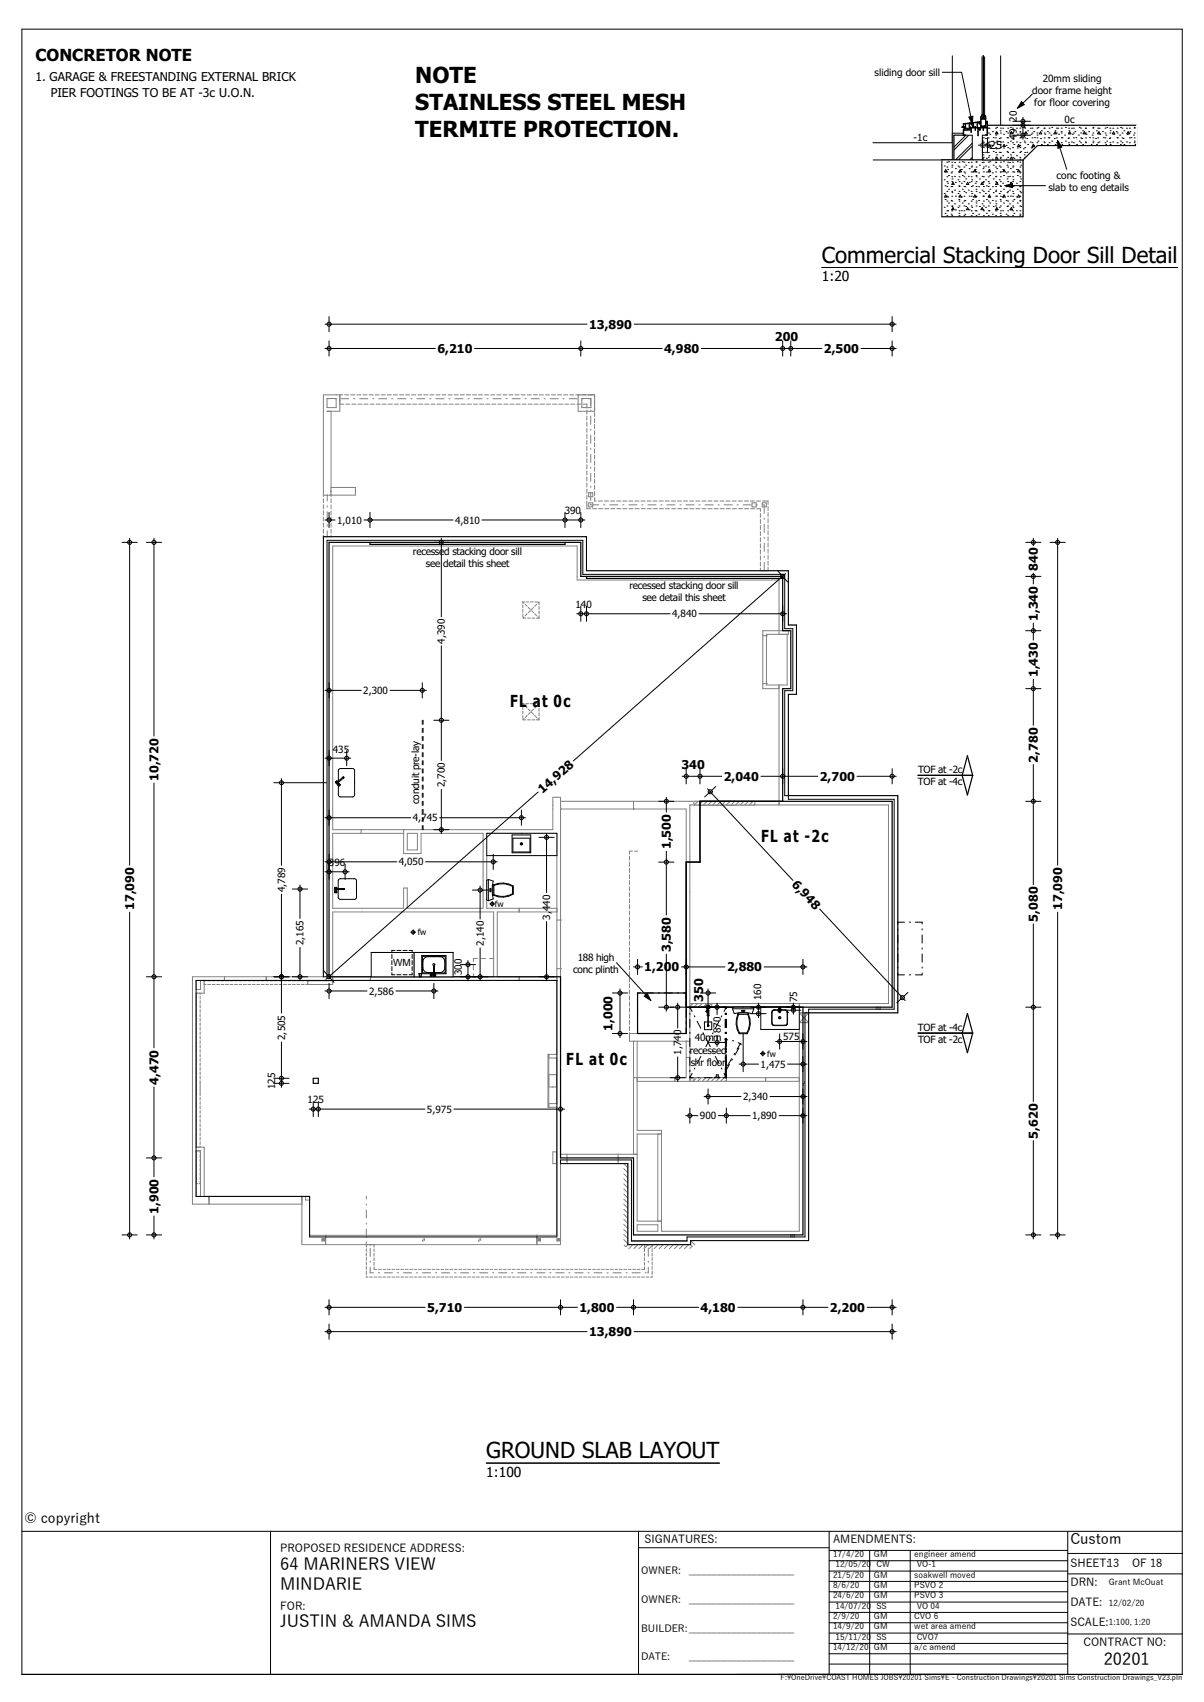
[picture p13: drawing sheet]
<svg xmlns="http://www.w3.org/2000/svg" width="297mm" height="420mm" viewBox="0 0 297 420" stroke-linecap="round" stroke-linejoin="round" font-family="sans-serif">
<defs><g id="words">
<g font-size="5.5">
<text x="102.4" y="20.4">NOTE</text>
<text x="102.4" y="27.1">STAINLESS STEEL MESH</text>
<text x="102.4" y="33.7">TERMITE PROTECTION.</text>
<text x="202.7" y="64.9">Commercial Stacking Door Sill Detail</text>
<text x="120" y="359.9">GROUND SLAB LAYOUT</text>
</g>
<g font-size="4.1">
<text x="8.7" y="15.1">CONCRETOR NOTE</text>
<text x="125.8" y="174.5">FL at 0c</text>
<text x="187.8" y="207.8">FL at -2c</text>
<text x="139.7" y="262.8">FL at 0c</text>
<text x="69.1" y="387.5">64 MARINERS VIEW</text>
<text x="69.1" y="392.4">MINDARIE</text>
<text x="69.1" y="401.6">JUSTIN &amp; AMANDA SIMS</text>
<text x="272.3" y="411">20201</text>
</g>
<text font-size="3.6" x="264" y="381">Custom</text>
<g font-size="3.4">
<text x="202.7" y="69.4">1:20</text>
<text x="120" y="364.5">1:100</text>
<text x="6" y="375.8">© copyright</text>
</g>
<g font-size="3">
<text x="8.7" y="20">1. GARAGE &amp; FREESTANDING EXTERNAL BRICK</text>
<text x="12.5" y="24">PIER FOOTINGS TO BE AT -3c U.O.N.</text>
<text x="145.3" y="81.1">13,890</text>
<text x="107.9" y="87.1">6,210</text>
<text x="163.8" y="87.1">4,980</text>
<text x="191.2" y="84.1">200</text>
<text x="203.2" y="87.1">2,500</text>
<text x="256" y="140.9" transform="rotate(-90 256 140.9)">840</text>
<text x="256" y="153.3" transform="rotate(-90 256 153.3)">1,340</text>
<text x="256" y="167.1" transform="rotate(-90 256 167.1)">1,430</text>
<text x="168.1" y="189.7">340</text>
<text x="256" y="188.2" transform="rotate(-90 256 188.2)">2,780</text>
<text x="39.1" y="192.7" transform="rotate(-90 39.1 192.7)">10,720</text>
<text x="133.8" y="195.9" transform="rotate(-41 133.8 195.9)">14,928</text>
<text x="178.5" y="192.7">2,040</text>
<text x="202.2" y="192.7">2,700</text>
<text x="165.5" y="209.6" transform="rotate(-90 165.5 209.6)">1,500</text>
<text x="195.1" y="218.4" transform="rotate(47 195.1 218.4)">6,948</text>
<text x="33.1" y="224.6" transform="rotate(-90 33.1 224.6)">17,090</text>
<text x="256" y="227.5" transform="rotate(-90 256 227.5)">5,080</text>
<text x="262" y="224.6" transform="rotate(-90 262 224.6)">17,090</text>
<text x="158.9" y="239.7">1,200</text>
<text x="165.5" y="235" transform="rotate(-90 165.5 235)">3,580</text>
<text x="179.3" y="239.7">2,880</text>
<text x="173.5" y="247.2" transform="rotate(-90 173.5 247.2)">350</text>
<text x="151.1" y="254.4" transform="rotate(-90 151.1 254.4)">1,000</text>
<text x="39.1" y="267.7" transform="rotate(-90 39.1 267.7)">4,470</text>
<text x="256" y="281" transform="rotate(-90 256 281)">5,620</text>
<text x="39.1" y="299.6" transform="rotate(-90 39.1 299.6)">1,900</text>
<text x="105.4" y="323.7">5,710</text>
<text x="142.9" y="323.7">1,800</text>
<text x="172.8" y="323.7">4,180</text>
<text x="204.7" y="323.7">2,200</text>
<text x="145.3" y="329.7">13,890</text>
</g>
<g font-size="2.7">
<text x="244.2" y="36.9">25</text>
<text x="69.1" y="383">PROPOSED RESIDENCE ADDRESS:</text>
<text x="159" y="380.8">SIGNATURES:</text>
<text x="205.5" y="380.7">AMENDMENTS:</text>
<text x="264" y="386.8">SHEET:13</text>
<text x="279.2" y="386.8">OF 18</text>
<text x="264" y="391.3">DRN:</text>
<text x="69.1" y="397.2">FOR:</text>
<text x="264" y="401.2">SCALE:</text>
<text x="264" y="396.2">DATE:</text>
<text x="267.3" y="406.2">CONTRACT NO:</text>
</g>
<g font-size="2.5">
<text x="215.8" y="18.8">sliding door sill</text>
<text x="254.7" y="23.2">door frame height</text>
<text x="257.2" y="20.2">20mm sliding</text>
<text x="255.1" y="26.2">for floor covering</text>
<text x="225.4" y="34.7">-1c</text>
<text x="250.8" y="34.5" transform="rotate(-90 250.8 34.5)">49</text>
<text x="250.8" y="30" transform="rotate(-90 250.8 30)">20</text>
<text x="262.6" y="30.4">0c</text>
<text x="258.6" y="47.1">slab to eng details</text>
<text x="260.7" y="44.1">conc footing &amp;</text>
<text x="83.2" y="129.2">1,010</text>
<text x="112.3" y="129.2">4,810</text>
<text x="139.3" y="126.8">390</text>
<text x="101.9" y="136.9">recessed stacking door sill</text>
<text x="105.1" y="139.9">see</text>
<text x="109.3" y="139.9">detail this sheet</text>
<text x="141.9" y="149.9">140</text>
<text x="155.3" y="145.3">recessed stacking door sill</text>
<text x="158.5" y="148.3">see detail this sheet</text>
<text x="165.8" y="152.4">4,840</text>
<text x="109.8" y="158.9" transform="rotate(-90 109.8 158.9)">4,390</text>
<text x="89.6" y="171.3">2,300</text>
<text x="82.1" y="185.7">435</text>
<text x="226.5" y="190.8">TOF at -2c</text>
<text x="109.8" y="194.3" transform="rotate(-90 109.8 194.3)">2,700</text>
<text x="226.4" y="193.8">TOF at -4c</text>
<text x="101.8" y="202.7">4,745</text>
<text x="103.4" y="198.4" transform="rotate(-90 103.4 198.4)">conduit pre-lay</text>
<text x="81.1" y="213.6">396</text>
<text x="98.4" y="213.6">4,050</text>
<text x="70.3" y="220.2" transform="rotate(-90 70.3 220.2)">4,789</text>
<text x="135.7" y="226.9" transform="rotate(-90 135.7 226.9)">3,440</text>
<text x="74.9" y="233.3" transform="rotate(-90 74.9 233.3)">2,165</text>
<text x="119.3" y="233.4" transform="rotate(-90 119.3 233.4)">2,140</text>
<text x="97" y="238.3">WM</text>
<text x="142.5" y="237.2">188 high</text>
<text x="91" y="245.4">2,586</text>
<text x="113.9" y="240.7" transform="rotate(-90 113.9 240.7)">300</text>
<text x="141.4" y="240.2">conc plinth</text>
<text x="187.7" y="246.8" transform="rotate(-90 187.7 246.8)">160</text>
<text x="196.6" y="247.3" transform="rotate(-90 196.6 247.3)">75</text>
<text x="70.3" y="256.6" transform="rotate(-90 70.3 256.6)">2,505</text>
<text x="171.4" y="257">40mm</text>
<text x="177.8" y="254.9" transform="rotate(-90 177.8 254.9)">870</text>
<text x="193.2" y="256.6">575</text>
<text x="226.4" y="254.4">TOF at -4c</text>
<text x="226.5" y="257.4">TOF at -2c</text>
<text x="168.1" y="260.3" transform="rotate(-90 168.1 260.3)">1,740</text>
<text x="170.2" y="260">recessed</text>
<text x="170.4" y="263">shr floor</text>
<text x="187.6" y="263.5">1,475</text>
<text x="67.9" y="268.7" transform="rotate(-90 67.9 268.7)">125</text>
<text x="75.9" y="272.2">125</text>
<text x="105.3" y="274.6">5,975</text>
<text x="183.3" y="271.5">2,340</text>
<text x="172.6" y="276.2">900</text>
<text x="185.6" y="276.2">1,890</text>
<text x="158.2" y="388.3">OWNER:</text>
<text x="170" y="388.3">_____________________</text>
<text x="158.2" y="395.6">OWNER:</text>
<text x="170" y="395.6">_____________________</text>
<text x="158.2" y="402.6">BUILDER:_____________________</text>
<text x="158.2" y="409.7">DATE:</text>
<text x="170" y="409.7">_____________________</text>
</g>
<g font-size="2.1">
<text x="122.1" y="223.7">fw</text>
<text x="103" y="230.8">fw</text>
<text x="189.3" y="260.8">fw</text>
<text x="205.5" y="384.2">17/4/20</text>
<text x="205.5" y="389.3">21/5/20</text>
<text x="206.1" y="386.7">12/05/20</text>
<text x="215.6" y="384.2">GM</text>
<text x="215.6" y="389.3">GM</text>
<text x="216.2" y="386.7">CW</text>
<text x="225.5" y="384.2">engineer amend</text>
<text x="225.5" y="389.3">soakwell moved</text>
<text x="226.1" y="386.7">VO-1</text>
<text x="205.5" y="391.8">8/6/20</text>
<text x="205.5" y="394.4">24/6/20</text>
<text x="215.6" y="391.8">GM</text>
<text x="215.6" y="394.4">GM</text>
<text x="225.5" y="391.8">PSVO 2</text>
<text x="225.5" y="394.4">PSVO 3</text>
<text x="273.5" y="391.2">Grant McOuat</text>
<text x="205.5" y="399.5">2/9/20</text>
<text x="206.1" y="396.9">14/07/20</text>
<text x="215.6" y="399.5">GM</text>
<text x="216.2" y="396.9">SS</text>
<text x="225.5" y="399.5">CVO 6</text>
<text x="226.1" y="396.9">VO 04</text>
<text x="273.5" y="396.3">12/02/20</text>
<text x="273.5" y="401">1:100, 1:20</text>
<text x="205.5" y="402">14/9/20</text>
<text x="205.5" y="407.1">14/12/20</text>
<text x="206.1" y="404.6">15/11/20</text>
<text x="215.6" y="402">GM</text>
<text x="215.6" y="407.1">GM</text>
<text x="216.2" y="404.6">SS</text>
<text x="225.5" y="402">wet area amend</text>
<text x="225.5" y="407.1">a/c amend</text>
<text x="226.1" y="404.6">CVO7</text>
</g>
<text font-size="1.8" x="192.6" y="414.5">F:\OneDrive\COAST HOMES JOBS\20201 Sims\E - Construction Drawings\20201 Sims Construction Drawings_V23.pln</text>
</g></defs>
<g fill="none" stroke="#000" stroke-width=".25">
<path d="M5.4 7.2h286.2v406h-286.2zM5.4 377.9h286.2M66.7 377.9v35.3M157.5 377.9v35.3M204.5 377.9v35.3M263.4 377.9v35.3M157.5 381.9h47M204.5 397.9h58.9M204.5 395.3h58.9M204.5 392.8h58.9M204.5 390.2h58.9M204.5 387.7h58.9"/>
<path d="M204.5 385.1h58.9M204.5 382.6h58.9M214.5 382.6v30.6M224.5 382.6v30.6M263.4 383.3h28.2M263.4 388.4h28.2M204.5 408.1h58.9M204.5 405.5h58.9M204.5 403h58.9M204.5 400.4h58.9M204.5 410.6h58.9M263.4 403.2h28.2"/>
</g>
<!-- layer: D2  WALLS-(internal) -->
<path d="M170.2 265.9h8.1v.9h-8.1z" fill-rule="evenodd" fill="#fff"/>
<path d="M170.2 265.9h8.1v.9h-8.1zM170.7 265.9l-.5 .6M171.9 265.9l-.9 .9M173 265.9l-.9 .9M174.1 265.9l-.9 .9M175.3 265.9l-.9 .9M176.4 265.9l-.9 .9M177.5 265.9l-.9 .9M178.3 266.3l-.6 .5" fill="none" stroke="#808080" stroke-width=".25"/>
<path d="M173.2 197.7h8.1v.9h-8.1z" fill-rule="evenodd" fill="#fff"/>
<path d="M173.2 197.7h8.1v.9h-8.1zM173.3 197.7l-.1 .2M174.4 197.7l-.9 .9M175.6 197.7l-.9 .9M176.7 197.7l-.9 .9M177.8 197.7l-.9 .9M179 197.7l-.9 .9M180.1 197.7l-.9 .9M181.2 197.7l-.9 .9" fill="none" stroke="#808080" stroke-width=".25"/>
<path d="M171.6 247.6h4v.9h-4z" fill-rule="evenodd" fill="#fff"/>
<path d="M171.6 247.6h4v.9h-4zM172.1 247.6l-.5 .5M173.2 247.6l-.9 .9M174.3 247.6l-.9 .9M175.5 247.6l-.9 .9" fill="none" stroke="#808080" stroke-width=".25"/>
<path d="M170.2 265.9h8v.9h-8z" fill-rule="evenodd" fill="#fff"/>
<path d="M170.2 265.9h8v.9h-8zM170.7 265.9l-.5 .6M171.9 265.9l-.9 .9M173 265.9l-.9 .9M174.1 265.9l-.9 .9M175.3 265.9l-.9 .9M176.4 265.9l-.9 .9M177.5 265.9l-.9 .9M178.2 266.3l-.5 .5" fill="none" stroke="#808080" stroke-width=".25"/>
<path d="M170.2 247.6h4v.9h-4z" fill-rule="evenodd" fill="#fff"/>
<path d="M170.2 247.6h4v.9h-4zM170.9 247.6l-.7 .8M172.1 247.6l-.9 .9M173.2 247.6l-.9 .9M174.2 247.8l-.8 .7" fill="none" stroke="#808080" stroke-width=".25"/>
<path d="M173.2 197.7h8v.9h-8z" fill-rule="evenodd" fill="#fff"/>
<path d="M173.2 197.7h8v.9h-8zM173.3 197.7l-.1 .2M174.4 197.7l-.9 .9M175.6 197.7l-.9 .9M176.7 197.7l-.9 .9M177.8 197.7l-.9 .9M179 197.7l-.9 .9M180.1 197.7l-.9 .9M181.2 197.7l-.9 .9" fill="none" stroke="#808080" stroke-width=".25"/>
<!-- layer: D1  WALLS-(external) -->
<g fill="none" stroke="#808080" stroke-width=".25">
<path d="M80.7 132.4h-.9v108.6M82.1 134.7v26.5M82.1 161.4v10.2M82.1 171.7v33M82.1 205.6v18.5M82.1 225v16.9M82.1 241h39.7M91.4 241v.9M122.7 241h14.7v.9h-56.7M128.1 241v.9M137.4 284.8v20M138.3 284.8h18.9v16.5"/>
<path d="M139.9 284.8v2.3M152.5 284.8v2.3M138.3 304.8v-17.7h16.6v19M155.8 306.1h13.7M157.2 302.2v1.6h5.1M163.2 303.8h34M199.5 305.2v.9h-29.1"/>
</g>
<path d="M197.2 249.9h2.3v2.4h-2.3z" fill-rule="evenodd" fill="#fff"/>
<g fill="none" stroke="#808080" stroke-width=".25">
<path d="M80.7 132.4h64v8.4h49.8v13.4M82.1 134.7h60.3v8.4h49.8v12.5M193.1 169h-.9v29.6h27v49h-22v56.2M194.5 171.3v25h27v53.6h-24.3M137.4 240.9v.1M137.4 241.9v18.3M138.3 240.9v43.9M197.2 252.3h2.3M198.6 249.9h.1M198.6 252.3h.1M199.5 249.9v55.3M137.4 261.1v11.2"/>
<path d="M137.4 273.2v11.6M154.9 306.1v1h15.5v-1M155.8 306.1h13.7"/>
</g>
<path d="M135.2 260.2h.2v13h-.2z" fill-rule="evenodd" fill="#fff"/>
<path d="M135.2 260.2h.2v13h-.2z" fill="none" stroke="#808080" stroke-width=".25"/>
<path d="M216.1 248.5h1v.5h-1z" fill-rule="evenodd" fill="#c0c0c0"/>
<path d="M216.1 248.5h1v.5h-1z" fill="none" stroke="#808080" stroke-width=".25"/>
<path d="M195 304.7h1v.5h-1z" fill-rule="evenodd" fill="#c0c0c0"/>
<path d="M195 304.7h1v.5h-1z" fill="none" stroke="#808080" stroke-width=".25"/>
<path d="M79.4 305.7h.9v.5h-.9z" fill-rule="evenodd" fill="#808080"/>
<path d="M79.4 305.7h.9v.5h-.9z" fill="none" stroke="#808080" stroke-width=".25"/>
<path d="M132.4 305.7h.9v.5h-.9z" fill-rule="evenodd" fill="#808080"/>
<path d="M132.4 305.7h.9v.5h-.9z" fill="none" stroke="#808080" stroke-width=".25"/>
<path d="M137.4 305.7h.9v.5h-.9z" fill-rule="evenodd" fill="#808080"/>
<path d="M48.5 267v3.1M49.4 267v3.1M137.4 305.7h.9v.5h-.9z" fill="none" stroke="#808080" stroke-width=".25"/>
<path d="M80.3 304.8h52.1v2.3h-52.1z" fill-rule="evenodd" fill="#fff"/>
<path d="M48.4 245.1v38M55.4 241v.9M65.7 241v.9M79.8 241h-32.3v55.1M80.7 241.9h-32.3v2.3M48.4 284v11.2M74.5 297.1v10h63.8v-2.3M75.5 295.2h.9v9.6h61M80.3 304.8h.1M80.3 304.8v2.3M132.4 304.8h.1M132.4 304.8v2.3" fill="none" stroke="#808080" stroke-width=".25"/>
<path d="M51.6 295.2h22.9v1.9h-22.9z" fill-rule="evenodd" fill="#fff"/>
<path d="M48.4 295.2h1.1M50.4 295.2h25.1M51.6 295.2h.1M51.6 295.2v1.9M74.5 295.2h.1M74.5 295.2v1.9h-27v-1" fill="none" stroke="#808080" stroke-width=".25"/>
<!-- layer: D2  WALLS-(internal) -->
<path d="M156.3 256.9h.9v9h-.9z" fill-rule="evenodd" fill="#fff"/>
<path d="M156.3 256.9h.1M156.3 256.9h.9v9h-.9M156.3 256.9v27.9h.9v-5M156.3 265.9h.1M157.2 266.8v12.1" fill="none" stroke="#808080" stroke-width=".25"/>
<path d="M89.3 224.1h10.3v.9h-10.3z" fill-rule="evenodd" fill="#fff"/>
<path d="M82.1 225h39.7M82.1 224.1h17.5M100.5 224.1h18.7M120.1 224.1h17.3v.9h-14.7M128.1 224.1v.9M166.5 265.9v.9M169.3 265.9h-12.1v.9h40v-.9h-27M188.9 265.9v.9" fill="none" stroke="#808080" stroke-width=".25"/>
<path d="M169.3 256.9h.9v4h-.9z" fill-rule="evenodd" fill="#fff"/>
<path d="M170.2 197.7h22v.9h-22M169.3 220.2v34.8h-14v1.9h1M170.2 220.2v27.4h27v.9h-27v17.4M157.2 256.9h13M169.3 256.9h.1M169.3 256.9v9M169.3 260.9h.1M169.3 260.9h.9" fill="none" stroke="#808080" stroke-width=".25"/>
<path d="M138.3 197.7h18v1.9h-18z" fill-rule="evenodd" fill="#fff"/>
<path d="M136.4 197.7v1.9M138.3 199.6h.1M138.3 199.6h31M156.3 199.6h.1M156.3 197.7v1.9M170.2 198.6v1M170.2 197.7h-31.9v1.9M157.2 279.8h5.1M157.2 278.9h6" fill="none" stroke="#808080" stroke-width=".25"/>
<path d="M162.3 279.8h.9v21.5h-.9z" fill-rule="evenodd" fill="#fff"/>
<path d="M163.2 279.8h-.9v21.5h.9M163.2 278.9v24.9M162.3 302.2v1.6" fill="none" stroke="#808080" stroke-width=".25"/>
<path d="M137.4 227h.9v12h-.9z" fill-rule="evenodd" fill="#fff"/>
<g fill="none" stroke="#808080" stroke-width=".25">
<path d="M136.4 197.7v-1h1.9v1M136.4 199.6v5.1h-36.8M138.3 199.6v42.4M99.6 205.6v5h.9M103 205.6h-2.5v4.1M103.9 205.6h15.3v18.5M99.6 224.1v-5h.9v5M120.1 224.1v-18.5h17.3v18.5M137.4 239h.9M137.4 227h.9M137.4 225v16M138.3 239h.1"/>
<path d="M138.3 227h.1M137.4 241.9v.1"/>
</g>
<!-- layer: D1  WALLS-(external) -->
<path d="M80.7 98.3h2.2v2.3h-2.2zM79.8 101.5v-4.1h4v4.1h-3.1M49.5 244.2v-2.3h.9v3.2M75.9 242h6.2v.9h-6.2zM75.4 295.2h1v.9h-1zM136.4 284.2h.9v2.9h-.9z" fill="none" stroke="#808080" stroke-width=".25"/>
<!-- layer: D2  WALLS-(internal) -->
<path d="M89.1 204.7h10.5v.9h-10.5z" fill-rule="evenodd" fill="#fff"/>
<path d="M188.2 156.5v-.9h6.3v.9h-5.4M188.2 169v.9h4v-.9h-3.1M82.1 204.7h17.5M89.1 204.7h.1M89.1 204.7v.9M99.6 204.7h.1M99.6 204.7v.9h-17.5" fill="none" stroke="#808080" stroke-width=".25"/>
<!-- layer: D1  WALLS-(external) -->
<path d="M79.8 101.5v20.7h1.9v-20.7h-1" fill="none" stroke="#808080" stroke-width=".25"/>
<g fill="#fff">
<path d="M81.7 121.3h6v.9h-6z" fill-rule="evenodd"/>
<path d="M81.7 121.2l6 .1z" fill-rule="evenodd"/>
<path d="M81.7 120.3h6v.9h-6z" fill-rule="evenodd"/>
</g>
<g fill="none" stroke="#808080" stroke-width=".25">
<path d="M84.5 97.4h-.7v2.3h1M85 97.4h1M85.3 99.7h1M86.5 97.4h1M86.8 99.7h1M88 97.4h1M88.3 99.7h1M89.5 97.4h1M89.8 99.7h1M91 97.4h1M91.3 99.7h1M92.5 97.4h1"/>
<path d="M92.8 99.7h1M94 97.4h1M94.3 99.7h1M95.5 97.4h1M95.8 99.7h1M97 97.4h1M97.3 99.7h1M98.5 97.4h1M98.8 99.7h1M100 97.4h1M100.3 99.7h1M101.5 97.4h1"/>
<path d="M101.8 99.7h1M103 97.4h1M103.3 99.7h1M104.5 97.4h1M104.8 99.7h1M106 97.4h1M106.3 99.7h1M107.5 97.4h1M107.8 99.7h1M109 97.4h1M109.3 99.7h1M110.5 97.4h1"/>
<path d="M110.8 99.7h1M112 97.4h1M112.3 99.7h1M113.5 97.4h1M113.8 99.7h1M115 97.4h1M115.3 99.7h1M116.5 97.4h1M116.8 99.7h1M118 97.4h1M118.3 99.7h1M119.5 97.4h1"/>
<path d="M119.8 99.7h1M121 97.4h1M121.3 99.7h1M122.5 97.4h1M122.8 99.7h1M124 97.4h1M124.3 99.7h1M125.5 97.4h1M125.8 99.7h1M127 97.4h1M127.3 99.7h1M128.5 97.4h1"/>
<path d="M128.8 99.7h1M130 97.4h1M130.3 99.7h1M131.5 97.4h1M131.8 99.7h1M133 97.4h1M133.3 99.7h1M134.5 97.4h1M134.8 99.7h1M136 97.4h1M136.3 99.7h1M137.5 97.4h1"/>
<path d="M137.8 99.7h1M139 97.4h1M139.3 99.7h1M140.5 97.4h1M140.8 99.7h1M142 97.4h4.7v4.1h-4.1v-4.1M142.3 99.7h1M143.5 98.3h2.3v2.3h-2.3zM143.8 99.7h1v1M144.8 101.2v1M144.8 102.7v1M144.8 104.2v1"/>
<path d="M144.8 105.7v1M144.8 107.2v1M144.8 108.7v1M144.8 110.2v1M144.8 111.7v1M144.8 113.2v1M144.8 114.7v1M144.8 116.2v1M144.8 117.7v1M144.8 119.2v1M146.7 101.8v1M146.7 103.3v1"/>
<path d="M146.7 104.8v1M146.7 106.3v1M146.7 107.8v1M146.7 109.3v1M146.7 110.8v1M146.7 112.3v1M146.7 113.8v1M146.7 115.3v1M146.7 116.8v1M146.7 118.3v1M146.7 119.8v1M79.8 132.1v.3h1.9v-.3"/>
<path d="M79.8 122.2v.4M79.8 123.1v1M79.8 124.6v1M79.8 126.1v1M79.8 127.6v1M79.8 129.1v1M79.8 130.6v1M81.7 122.2h6v-1.9h-6v2.3M81.7 123.1v1M81.7 124.6v1M81.7 126.1v1M81.7 127.6v1"/>
<path d="M81.7 129.1v1M81.7 130.6v1M144.8 120.7v1M144.8 122.2v1M144.8 123.7v1.8h.9M146.2 125.5h1M146.7 122.8v.8h.4M146.7 121.3v1M147.6 123.6h1M147.7 125.5h1M149.1 123.6h1M149.2 125.5h1"/>
<path d="M150.6 123.6h1M150.7 125.5h1M152.1 123.6h1M152.2 125.5h1M153.6 123.6h1M153.7 125.5h1M155.1 123.6h1M155.2 125.5h1M156.6 123.6h1M156.7 125.5h1M158.1 123.6h1M158.2 125.5h1"/>
<path d="M159.6 123.6h1M159.7 125.5h1M161.1 123.6h1M161.2 125.5h1M162.6 123.6h1M162.7 125.5h1M164.1 123.6h1M164.2 125.5h1M165.6 123.6h1M165.7 125.5h1M167.1 123.6h1M167.2 125.5h1"/>
<path d="M168.6 123.6h1M168.7 125.5h1M170.1 123.6h1M170.2 125.5h1M171.6 123.6h1M171.7 125.5h1M173.1 123.6h1M173.2 125.5h1M174.6 123.6h1M174.7 125.5h1M176.1 123.6h1M176.2 125.5h1"/>
<path d="M177.6 123.6h1M177.7 125.5h1M179.1 123.6h1M179.2 125.5h1M180.6 123.6h1M180.7 125.5h1M182.1 123.6h1M182.2 125.5h1M183.6 123.6h1M183.7 125.5h1M185.1 123.6h1M185.2 125.5h1"/>
<path d="M186.6 123.6h1M186.7 125.5h.9v.7M187.6 126.7v1M187.6 128.2v1M187.6 129.7v1M187.6 131.2v1M187.6 132.7v1M187.6 134.2v1M187.6 135.7v1M187.6 137.2v1M187.6 138.7v1M188.1 123.6h1.4v.9"/>
<path d="M189.5 125v1M189.5 126.5v1M189.5 128v1M189.5 129.5v1M189.5 131v1M189.5 132.5v1M189.5 134v1M189.5 135.5v1M189.5 137v1M189.5 138.5v1M189.5 140v.8h-1.9v-.6M48.4 245.1h2"/>
<path d="M48.4 244.2h1.1M48.5 245.1v.3M48.5 245.8v.7M48.5 246.9v.7M48.5 248v.7M48.5 249.1v.7M48.5 250.2v.7M48.5 251.3v.7M48.5 252.4v.7M48.5 253.5v.7M48.5 254.6v.7M48.5 255.7v.7"/>
<path d="M48.5 256.8v.7M48.5 257.9v.7M48.5 259v.7M49.4 245.1v.3M49.4 245.8v.7M49.4 246.9v.7M49.4 248v.7M49.4 249.1v.7M49.4 250.2v.7M49.4 251.3v.7M49.4 252.4v.7M49.4 253.5v.7"/>
<path d="M49.4 254.6v.7M49.4 255.7v.7M49.4 256.8v.7M49.4 257.9v.7M49.4 259v.7M50.4 242.7v.2h.4M50.8 242h-.4v.3M51.2 242h.7M51.2 242.9h.7M52.3 242h.7M52.3 242.9h.7M53.4 242h.7"/>
<path d="M53.4 242.9h.7M54.5 242h.7M54.5 242.9h.7M55.6 242h.7M55.6 242.9h.7M56.7 242h.7M56.7 242.9h.7M57.8 242h.7M57.8 242.9h.7M58.9 242h.7M58.9 242.9h.7M60 242h.7"/>
<path d="M60 242.9h.7M61.1 242h.7M61.1 242.9h.7M62.2 242h.7M62.2 242.9h.7M63.3 242h.7M63.3 242.9h.7M64.4 242h.7M64.4 242.9h.7M65.5 242h.7M65.5 242.9h.7M66.6 242h.7"/>
<path d="M66.6 242.9h.7M67.7 242h.7M67.7 242.9h.7M68.8 242h.7M68.8 242.9h.7M69.9 242h.7M69.9 242.9h.7M71 242h.7M71 242.9h.7M72.1 242h.7M72.1 242.9h.7M73.2 242h.7"/>
<path d="M73.2 242.9h.7M74.3 242h.7M74.3 242.9h.7M75.4 242h.5v.3M75.9 242.7v.2h-.5M48.5 260.1v.7M48.5 261.2v.7M48.5 262.3v.7M48.5 263.4v.7M48.5 264.5v.7M48.5 265.6v.7M48.5 266.7v.3"/>
<path d="M48.5 270.1v.2M48.5 270.7v.7M48.5 271.8v.7M48.5 272.9v.7M48.5 274v.7M48.5 275.1v.7M48.5 276.2v.7M48.5 277.3v.7M48.5 278.4v.7M48.5 279.5v.7M49.4 260.1v.7M49.4 261.2v.7"/>
<path d="M49.4 262.3v.7M49.4 263.4v.7M49.4 264.5v.7M49.4 265.6v.7M49.4 266.7v.3M49.4 270.1v.2M49.4 270.7v.7M49.4 271.8v.7M49.4 272.9v.7M49.4 274v.7M49.4 275.1v.7M49.4 276.2v.7"/>
<path d="M49.4 277.3v.7M49.4 278.4v.7M49.4 279.5v.7M135.4 265.2h1.9v3h-1.9zM137.4 260.2h-2v.9h2M137.4 272.3h-2v.9h2M48.4 284h1.1v11.2M48.4 283.1h2v12.1M48.5 280.6v.7M48.5 281.7v.7M48.5 282.8v.3M48.5 284v.5"/>
<path d="M48.5 284.9v.7M48.5 286v.7M48.5 287.1v.7M48.5 288.2v.7M48.5 289.3v.7M48.5 290.4v.7M48.5 291.5v.6h.2M49.4 291.5v.6h-.3M49.4 280.6v.7M49.4 281.7v.7M49.4 282.8v.3M49.4 284v.5"/>
<path d="M49.4 284.9v.7M49.4 286v.7M49.4 287.1v.7M49.4 288.2v.7M49.4 289.3v.7M49.4 290.4v.7M90.4 308.1v.7M90.4 309.2v.7M90.4 310.3v.7M90.4 311.4v.7M90.4 312.5v.7M90.4 313.6v.9"/>
<path d="M90.4 314.9v.2h.4M90.6 307.1h-.2v.6M91 307.1h.6M91.2 315.1h.7M92 307.1h.3v.7M92.3 315.1h.7M92.3 312.6v.6h.7M92.3 308.2v.7M92.3 309.3v.7M92.3 310.4v.7M92.3 311.5v.7M93.4 315.1h.7"/>
<path d="M93.4 313.2h.7M94.5 315.1h.7M94.5 313.2h.7M95.6 315.1h.7M95.6 313.2h.7M96.7 315.1h.7M96.7 313.2h.7M97.8 315.1h.7M97.8 313.2h.7M98.9 315.1h.7M98.9 313.2h.7M100 315.1h.7"/>
<path d="M100 313.2h.7M101.1 315.1h.7M101.1 313.2h.7M102.2 315.1h.7M102.2 313.2h.7M103.3 315.1h.7M103.3 313.2h.7M104.4 315.1h.7M104.4 313.2h.7M105.5 315.1h.7M105.5 313.2h.7M106.6 315.1h.7"/>
<path d="M106.6 313.2h.7M107.7 315.1h.7M107.7 313.2h.7M108.8 315.1h.7M108.8 313.2h.7M109.9 315.1h.7M109.9 313.2h.7M111 315.1h.7M111 313.2h.7M112.1 315.1h.7M112.1 313.2h.7M113.2 315.1h.7"/>
<path d="M113.2 313.2h.7M114.3 315.1h.7M114.3 313.2h.7M115.4 315.1h.7M115.4 313.2h.7M116.5 315.1h.7M116.5 313.2h.7M117.6 315.1h.7M117.6 313.2h.7M118.7 315.1h.7M118.7 313.2h.7M119.8 315.1h.7"/>
<path d="M119.8 313.2h.7M120.9 315.1h.7M120.9 313.2h.7M122 315.1h.7M122 313.2h.7M123.1 315.1h.7M123.1 313.2h.7M124.2 315.1h.7M124.2 313.2h.7M125.3 315.1h.7M125.3 313.2h.7M126.4 315.1h.7"/>
<path d="M126.4 313.2h.7M127.5 315.1h.7M127.5 313.2h.7M128.6 315.1h.7M128.6 313.2h.7M129.7 315.1h.7M129.7 313.2h.7M130.8 315.1h.7M130.8 313.2h.7M131.9 315.1h.7M131.9 313.2h.7M133 315.1h.7"/>
<path d="M133 313.2h.7M134.1 315.1h.7M134.1 313.2h.7M135.2 315.1h.7M135.2 313.2h.7M136.3 315.1h.7M136.3 313.2h.7M137.4 315.1h.7M137.4 313.2h.7M138.5 315.1h.7M138.5 313.2h.7M139.6 315.1h.7"/>
<path d="M139.6 313.2h.7M140.7 315.1h.7M140.7 313.2h.7M141.8 315.1h.7M141.8 313.2h.7M142.9 315.1h.7M142.9 313.2h.7M144 315.1h.7M144 313.2h.7M145.1 315.1h.7M145.1 313.2h.7M146.2 315.1h.7"/>
<path d="M146.2 313.2h.7M147.3 315.1h.7M147.3 313.2h.7M148.4 315.1h.7M148.4 313.2h.7M149.5 315.1h.7M149.5 313.2h.7M150.6 315.1h.7M150.6 313.2h.7M151.7 315.1h.7M151.7 313.2h.7M152.8 315.1h.7"/>
<path d="M152.8 313.2h.7M153.9 315.1h.7M153.9 313.2h.7M155 315.1h.7M155 313.2h.7M156.1 315.1h.7M156.1 313.2h.7M157.2 315.1h.7M157.2 313.2h.7M158.3 315.1h.7M159 312.6v.6h-.7M159 308.2v.7"/>
<path d="M159 309.3v.7M159 310.4v.7M159 311.5v.7M159.2 307.1h-.2v.7M159.4 315.1h.7M159.6 307.1h.6M160.6 307.1h.3v.6M160.9 308.1v.7M160.9 309.2v.7M160.9 310.3v.7M160.9 311.4v.7M160.9 312.5v.7"/>
<path d="M160.9 313.6v.9M160.9 314.9v.2h-.4"/>
</g>
<!-- layer: D2  WALLS-(internal) -->
<path d="M103 205.6v4.1h-2.5M103.9 205.6v5h-3.4M121.8 225v16M122.7 225v16M157.2 302.2h5.1M157.2 301.3h5.1" fill="none" stroke="#808080" stroke-width=".25"/>
<path d="M169.3 199.6h.9v11.6h-.9z" fill-rule="evenodd" fill="#fff"/>
<g fill="none" stroke="#808080" stroke-width=".25">
<path d="M129 148.5l.3 .3M129 148.5v.4M129 149.3v.7M129 150.4v.7M129 151.5v.7M129 148.5h.3M129 152.5h.7M129.3 152.2l-.3 .3M129.6 149.1l.5 .5M129.7 148.5h.7M130.1 151.5l-.5 .5M130.1 152.5h.7"/>
<path d="M130.3 149.9l.5 .5M130.8 148.5h.7M130.8 150.7l-.5 .5M131.1 150.7l.5 .5M131.2 152.5h.7M131.6 149.9l-.5 .5M131.9 151.5l.5 .5M131.9 148.5h.7M132.3 152.5h.7M132.4 149.1l-.5 .5M132.7 152.2l.3 .3M132.7 148.8l.3-.3v.8"/>
<path d="M133 149.7v.7M133 150.8v.7M133 151.9v.6M129 173.6l.3 .3M129 173.6v.4M129 174.4v.7M129 175.5v.7M129 176.6v.7M129 173.6h.3M129 177.6h.7M129.3 177.3l-.3 .3M129.6 174.2l.5 .5"/>
<path d="M129.7 173.6h.7M130.1 176.6l-.5 .5M130.1 177.6h.7M130.3 175l.5 .5M130.8 173.6h.7M130.8 175.8l-.5 .5M131.1 175.8l.5 .5M131.2 177.6h.7M131.6 175l-.5 .5M131.9 176.6l.5 .5M131.9 173.6h.7M132.3 177.6h.7"/>
<path d="M132.4 174.2l-.5 .5M132.7 177.3l.3 .3M132.7 173.9l.3-.3v.8M133 174.8v.7M133 175.9v.7M133 177v.6M169.3 199.6v20.6M170.2 199.6v20.6M155.3 211.3v1M155.3 212.8v1M155.3 214.3v1M155.3 215.8v1"/>
<path d="M155.3 217.3v1M155.3 218.8v1M156 210h-.7v.8M156.5 210h.8M155.3 220.3v1M155.3 221.8v1M155.3 223.3v1M155.3 224.8v1M155.3 226.3v1M155.3 227.8v1M155.3 229.3v1M155.3 230.8v1"/>
<path d="M155.3 232.3v1M155.3 233.8v1M155.3 235.3v1M155.3 236.8v1M155.3 238.3v1M155.3 239.8v1M155.3 241.3v1M155.3 242.8v1M155.3 244.3v1M155.3 245.8v1M155.3 247.3v1M155.3 248.8v1"/>
<path d="M155.3 250.3v1M155.3 251.8v1M155.3 253.3v1M155.3 254.8v.7"/>
</g>
<!-- layer: D1  WALLS-(external) -->
<g fill="none" stroke="#808080" stroke-width=".25">
<path d="M80.7 98.4h.6M82.5 98.4h.3M84 98.4h2M87.2 98.4h.3M88.7 98.4h2M91.9 98.4h.3M93.4 98.4h2M96.6 98.4h.3M98.1 98.4h2M101.3 98.4h.3M102.8 98.4h2M106 98.4h.3"/>
<path d="M107.5 98.4h2M110.7 98.4h.3M112.2 98.4h2M115.4 98.4h.3M116.9 98.4h2M120.1 98.4h.3M121.6 98.4h2M124.8 98.4h.3M126.3 98.4h2M129.5 98.4h.3M131 98.4h2M134.2 98.4h.3"/>
<path d="M135.7 98.4h2M138.9 98.4h.3M140.4 98.4h2M143.6 98.4h.3M145.1 98.4h.6v1.6M145.7 101.2v.3M145.7 102.7v2M145.7 105.9v.3M145.7 107.4v2M145.7 110.6v.3M145.7 112.1v2M145.7 115.3v.3"/>
<path d="M145.7 116.8v2M145.7 120v.3M80.7 122.2v1.4M80.7 124.8v.3M80.7 126.3v2M80.7 129.5v.3M80.7 131v1.4M145.2 124.1h1v1h-1zM145.2 121.6h1v1h-1zM145.7 121.5v2M145.7 124.4v.2h2M148.9 124.6h.3"/>
<path d="M150.4 124.6h2M153.6 124.6h.3M155.1 124.6h2M158.3 124.6h.3M159.8 124.6h2M163 124.6h.3M164.5 124.6h2M167.7 124.6h.3M169.2 124.6h2M172.4 124.6h.3M173.9 124.6h2M177.1 124.6h.3"/>
<path d="M178.6 124.6h2M181.8 124.6h.3M183.3 124.6h2M185.5 124.1h1v1h-1zM186.5 124.6h.3M188 124.1h1v1h-1zM188 124.6h.5v2.1M188.5 127.9v.3M188.5 129.4v2M188.5 132.6v.3M188.5 134.1v2M188.5 137.3v.3"/>
<path d="M188.5 138.8v2M192.2 155.6v.9h2v12.5h-1.1M194.5 154.2h2v17.1h-2M197.2 249.9l2.3 2.4M199.5 249.9l-2.3 2.4M77.3 266.1h1.2v1.2h-1.2zM198.5 266.9v.5h-.3v.5M90.4 295.2v.7M90.4 297.1v.3M90.4 298.6v2M153.9 289.6l1 1M153.9 299.6l1 1"/>
<path d="M153.9 298.4l1 1M153.9 297.1l1 1M153.9 295.9l1 1M153.9 294.6l1 1M153.9 293.4l1 1M153.9 292.1l1 1M153.9 290.9l1 1M153.9 288.4l1 1M153.9 287.1l1 1M90.4 301.8v.3M90.4 303.3v2M90.4 306.5v.3"/>
<path d="M90.4 307v.1M91.3 307.1v.2M91.3 308v2M91.3 311.2v.3M91.3 312.7v1.4h.8M93.3 314.1h.3M94.8 314.1h2M98 314.1h.3M99.5 314.1h2M102.7 314.1h.3M104.2 314.1h2M104.2 306v.2h.3"/>
<path d="M104.4 305.7h.3v.4M107.4 314.1h.3M108.9 314.1h2M112.1 314.1h.3M113.6 314.1h2M116.8 314.1h.3M118.1 306v.2h.2M118.2 305.7h.4v.4M118.3 314.1h2M121.5 314.1h.3M123 314.1h2M126.2 314.1h.3"/>
<path d="M127.7 314.1h2M130.9 314.1h.3M132.4 314.1h2M135.6 314.1h.3M137.1 314.1h2M140.3 314.1h.3M141.8 314.1h2M145 314.1h.3M146.5 314.1h2M149.7 314.1h.3M151.2 314.1h2M153.9 305.9l1 1"/>
<path d="M153.9 304.6l1 1M153.9 303.4l1 1M153.9 302.1l1 1M153.9 300.9l1 1M154.4 314.1h.3M154.9 307.1l-.5 .5-.4-.4M155.9 314.1h2M156.1 307.1l-1 1M157.4 307.1l-1 1M158.6 307.1l-1 1M159.1 314.1h.3M159.9 307.1l-1 1"/>
<path d="M159.9 312.7v1.4h-.1M159.9 307.1v.2M159.9 308v2M159.9 311.2v.3M161.1 307.1l-1 1M162.4 307.1l-1 1M163.6 307.1l-1 1M164.9 307.1l-1 1M166.1 307.1l-1 1M167.4 307.1l-1 1M168.6 307.1l-1 1M169.9 307.1l-1 1"/>
<path d="M170.4 306.1l1 1M170.4 307.4l.3 .1-.5 .6"/>
</g>
<path d="M116.8 238.3v1M117.8 236.5h-1v.8M118.8 236.5h1M120.8 236.5h1M116.8 240.3v.8" fill="none" stroke="#808080" stroke-width=".25"/>
<!-- layer: D2  WALLS-(internal) -->
<path d="M171.2 197.7h15v.9h-15z" fill-rule="evenodd" fill="#fff"/>
<g fill="none" stroke="#808080" stroke-width=".25">
<path d="M171.2 197.7h15v.9h-15zM172.2 197.7l-.9 .9M173.3 197.7l-.9 .9M174.4 197.7l-.9 .9M175.6 197.7l-.9 .9M176.7 197.7l-.9 .9M177.8 197.7l-.9 .9M179 197.7l-.9 .9M180.1 197.7l-.9 .9M181.2 197.7l-.9 .9M182.4 197.7l-.9 .9M183.5 197.7l-.9 .9"/>
<path d="M184.6 197.7l-.9 .9M185.8 197.7l-.9 .9M186.2 198.4l-.2 .2"/>
</g>
<path d="M171.2 265.9h8v.9h-8z" fill-rule="evenodd" fill="#fff"/>
<path d="M171.2 265.9h8v.9h-8zM171.9 265.9l-.7 .7M173 265.9l-.9 .9M174.1 265.9l-.9 .9M175.3 265.9l-.9 .9M176.4 265.9l-.9 .9M177.5 265.9l-.9 .9M178.6 265.9l-.9 .9M179.2 266.5l-.3 .3" fill="none" stroke="#808080" stroke-width=".25"/>
<path d="M170.2 247.6h4v.9h-4z" fill-rule="evenodd" fill="#fff"/>
<path d="M170.2 247.6h4v.9h-4zM170.9 247.6l-.7 .8M172.1 247.6l-.9 .9M173.2 247.6l-.9 .9M174.2 247.8l-.8 .7" fill="none" stroke="#808080" stroke-width=".25"/>
<path d="M188.2 156.9h.9v11.8h-.9z" fill-rule="evenodd" fill="#fff"/>
<path d="M188.2 156.9h.9M188.2 156.5v12.5M189.1 156.9h.1M189.1 156.5v12.5M188.2 168.7h.9M189.1 168.7h.1" fill="none" stroke="#808080" stroke-width=".25"/>
<!-- layer: C2  CONCRETE-(setout) -->
<path d="M232.3 39.5h20v14h-20z" fill-rule="evenodd" fill="#fff"/>
<g fill="none" stroke="#000" stroke-width=".25">
<path d="M232.4 17.8h4.8l2.3 11M234.9 13.8v21.4M242.2 14v14.7M242.5 13.8l.1 14.9zM242.9 14v14.7M246.8 13.8v17.1M215.3 35.2h24.1M215.4 39.5h36.9v14h-20v-14M238.1 31.6h.1M238.5 31.6h.1M238.6 31.6v.1M238.6 31.7h-.1"/>
<path d="M239 28.9l1-.2-.1 1.9zM239.1 30.5v1.2v-1.2h-.9v1.1h.3M239.2 30.5l.4-.1v.4l.2-.1M239.2 30.5h-.1M239.6 30.5v.2M239.6 30.7h.1M239.7 30.7h.1M239.7 30.4v.1M239.7 30.4l-.1 .1M239.7 30.5h.1M239.8 30.7h.1M239.8 30.4h.1"/>
<path d="M239.8 30.4l-.1 .1M239.8 30.3v.1M240 31.3l.1 .1M240.1 31.4h.1M240.1 31.3h-.1M240.5 31.5h-.4l-.2-.3 .2-.8-2.5 .1v.8l.1-.7h.4l-.1 .9 .1 .2h.4M240.5 31.4h.1M240.5 31.4v.1M241.1 30.2v1.3l-.1-1.3-.8 .1v1.1h.3M241.2 30.2h.3v.4l.2-.1M241.2 30.2h-.1M241.6 30.1h.1"/>
<path d="M241.6 30.2v.3M241.6 30.5h.1M241.6 30.2h.1M241.7 30.2v.1M241.7 30.4v.1M241.7 30.5h-.1M241.7 30.4h.1M241.7 30.3h.1M241.7 30.2h.1M241.8 30.1l-2.2 .2M241.8 30.1h.1M241.8 30.1l-.1 .2"/>
<path d="M241.9 31.2h.2l-.1-1.8h1.1l-.1 1.8h.2M242.2 28.5l-.2 .8h.4M242.2 28.5h.1M242.2 28.4l-.3 .5v2.5h.5l.2-.2 .1 .2h.5v-2.5l-.3-.5M242.4 29.3h.1M242.5 29l-.1 .3M242.5 29.1h.1M242.5 29.1v.2l.1-.2M242.6 29l.1 .3M242.6 29v.1M242.7 29.3h.1M242.9 28.5l.2 .3v.5h-.4"/>
<path d="M243.1 31h-.2v.2h-.7l-.2-.2M252 25.1l.7 .7-1.7 .9zM254.6 23.3l-2.3 2.2"/>
</g>
<path d="M235.3 13.8h11.5" fill="none" stroke="#fff" stroke-width=".25"/>
<path d="M239 28.9l1-.2-.1 1.9zM252 25.1l.7 .7-1.7 .9z" fill="#000"/>
<path d="M247.3 30.9h33.1v5h-24.5l-3.6 3.6h-5z" fill-rule="evenodd" fill="#fff"/>
<path d="M247.3 30.9h33.1v5h-24.5l-3.6 3.6h-5z" fill="none" stroke="#000" stroke-width=".25"/>
<path d="M234.9 32.9h2.7v.5h-2.3v6.8h-.4z" fill-rule="evenodd" fill="#fff"/>
<path d="M234.9 32.9h2.7v.5h-2.3v6.8h-.4z" fill="none" stroke="#000" stroke-width=".25"/>
<path d="M235.3 33.4h4.5v6.1h-4.5z" fill-rule="evenodd" fill="#fff"/>
<g fill="none" stroke="#000" stroke-width=".25">
<path d="M235.3 33.4h4.5v6.1h-4.5zM235.4 33.4l-.1 .1M238.3 33.4l-3 2.9M239 33.4l-3.7 3.6M239 32.1h-1.3v1.2l.4 .1M239 32v-.1l.2 .2 .1-.2-.1-.3h.3v1l.1-1h.9v.5l.1-.5h1v.5M239 32v.1M239.8 36l-3.4 3.5M239.8 38.9l-.6 .6M239.8 35.3l-4.1 4.2M240.5 31.5h-1.2l-.1-.2-.1 .4-.4 .3h-.8v-.4h.2l-.1-.3h-.6v.2h.4v.5h-.2v1.4M240.5 31.4l.1-.1v.1"/>
<path d="M240.5 31.4h.1M240.5 31.4v.1M240.5 31.5h.1M240.6 31.4v.1M240.6 31.5h1.9M241.2 32.6h.1M241.3 31.6h.1M241.3 31.6v1.9v-1.9M241.6 32l.1-.2 .1 .3M241.6 32v.1M241.8 32.1h.1M242.5 31.4h.1"/>
<path d="M242.5 31.4v.1M242.5 31.5h.1M242.6 31.4v.1M242.6 31.5h.1M242.6 31.4h.1M243.4 30l.2-.1v.7M243.4 30.2h.1M243.4 30.2l.1 1.3h-.9M243.4 30v.1M243.4 30h.1M243.5 30h.1M243.5 30l-.1 .3"/>
<path d="M243.6 30.6v.1M243.6 30.7v1.8h1v.9h-1.5l.4-.1v-1.7h-.9v.5l-.1-.5h-.7v.5"/>
</g>
<path d="M243.6 30.9h3.7v8.6h-.5v-6.9h-3.2z" fill-rule="evenodd" fill="#e2e2e2"/>
<path d="M243.6 30.9h3.7v8.6h-.5v-6.9h-3.2z" fill="none" stroke="#000" stroke-width=".25"/>
<path d="M232.3 39.5h20v14h-20z" fill-rule="evenodd" fill="#fff"/>
<g fill="none" stroke="#000" stroke-width=".25">
<path d="M232.3 39.5h20v14h-20zM234 39.9h.1M237.4 39.9h.1M240.8 39.9h.1M244.2 39.9h.1M247.6 39.9h.1M250.9 39.9h.1M232.9 51.2h.1M232.9 47.8h.1M232.9 44.4h.1M232.9 41h.1M233.1 52.6h.1"/>
<path d="M233.1 49.2h.1M233.1 45.9h.1M233.1 42.5h.1M233.3 48.1l.3 .5h-.6zM233.3 41.9l.3 .5h-.6zM233.6 53.2h.1M233.6 52h.1M233.6 50.8h.1M233.6 49.6h.1M233.6 48.4h.1M233.6 47.2h.1M233.6 46h.1"/>
<path d="M233.6 44.8h.1M233.6 43.6h.1M233.6 42.4h.1M233.6 41.2h.1M233.6 40h.1M233.8 52h.1M233.8 48.6h.1M233.8 45.2h.1M233.8 41.8h.1M234 50.1h.1M234 46.7h.1M234 43.3h.1"/>
<path d="M234.6 52.9h.1M234.6 49.5h.1M234.6 46.1h.1M234.6 42.7h.1M234.8 53.2h.1M234.8 52h.1M234.8 50.8h.1M234.8 49.6h.1M234.8 48.4h.1M234.8 47.2h.1M234.8 46h.1M234.8 44.8h.1"/>
<path d="M234.8 43.6h.1M234.8 42.4h.1M234.8 41.2h.1M234.8 40h.1M234.8 50.9h.1M234.8 47.6h.1M234.8 44.2h.1M234.8 40.8h.1M235.1 51.2l.3 .5h-.6zM235.1 45l.3 .5h-.6zM235.5 50.3h.1M235.5 46.9h.1"/>
<path d="M235.5 43.5h.1M235.5 40.1h.1M235.7 51.8h.1M235.7 48.4h.1M235.7 45h.1M235.7 41.6h.1M236.3 51.2h.1M236.3 47.8h.1M236.3 44.4h.1M236.3 41h.1M236.5 52.6h.1M236.5 49.2h.1"/>
<path d="M236.5 45.9h.1M236.5 42.5h.1M236.6 53.2h.1M236.6 52h.1M236.6 50.8h.1M236.6 49.6h.1M236.6 48.4h.1M236.6 47.2h.1M236.6 46h.1M236.6 44.8h.1M236.6 43.6h.1M236.6 42.4h.1"/>
<path d="M236.6 41.2h.1M236.6 40h.1M236.9 48.1l.3 .5h-.6zM236.9 41.9l.3 .5h-.6zM237.2 52h.1M237.2 48.6h.1M237.2 45.2h.1M237.2 41.8h.1M237.4 50.1h.1M237.4 46.7h.1M237.4 43.3h.1M237.8 53.2h.1"/>
<path d="M237.8 52h.1M237.8 50.8h.1M237.8 49.6h.1M237.8 48.4h.1M237.8 47.2h.1M237.8 46h.1M237.8 44.8h.1M237.8 43.6h.1M237.8 42.4h.1M237.8 41.2h.1M237.8 40h.1M238 52.9h.1"/>
<path d="M238 49.5h.1M238 46.1h.1M238 42.7h.1M238.2 50.9h.1M238.2 47.6h.1M238.2 44.2h.1M238.2 40.8h.1M238.7 51.2l.3 .5h-.6zM238.7 45l.3 .5h-.6zM238.9 50.3h.1M238.9 46.9h.1M238.9 43.5h.1"/>
<path d="M238.9 40.1h.1M239.1 51.8h.1M239.1 48.4h.1M239.1 45h.1M239.1 41.6h.1M239.6 53.2h.1M239.6 52h.1M239.6 50.8h.1M239.6 49.6h.1M239.6 48.4h.1M239.6 47.2h.1M239.6 46h.1"/>
<path d="M239.6 44.8h.1M239.6 43.6h.1M239.6 42.4h.1M239.6 41.2h.1M239.6 40h.1M239.7 51.2h.1M239.7 47.8h.1M239.7 44.4h.1M239.7 41h.1M239.9 52.6h.1M239.9 49.2h.1M239.9 45.9h.1"/>
<path d="M239.9 42.5h.1M240.5 48.1l.3 .5h-.6zM240.5 41.9l.3 .5h-.6zM240.6 52h.1M240.6 48.6h.1M240.6 45.2h.1M240.6 41.8h.1M240.8 50.1h.1M240.8 46.7h.1M240.8 43.3h.1M240.8 53.2h.1M240.8 52h.1"/>
<path d="M240.8 50.8h.1M240.8 49.6h.1M240.8 48.4h.1M240.8 47.2h.1M240.8 46h.1M240.8 44.8h.1M240.8 43.6h.1M240.8 42.4h.1M240.8 41.2h.1M240.8 40h.1M241.4 52.9h.1M241.4 49.5h.1"/>
<path d="M241.4 46.1h.1M241.4 42.7h.1M241.6 50.9h.1M241.6 47.6h.1M241.6 44.2h.1M241.6 40.8h.1M242.2 50.3h.1M242.2 46.9h.1M242.2 43.5h.1M242.2 40.1h.1M242.3 51.2l.3 .5h-.6zM242.3 45l.3 .5h-.6z"/>
<path d="M242.5 51.8h.1M242.5 48.4h.1M242.5 45h.1M242.5 41.6h.1M242.6 53.2h.1M242.6 52h.1M242.6 50.8h.1M242.6 49.6h.1M242.6 48.4h.1M242.6 47.2h.1M242.6 46h.1M242.6 44.8h.1"/>
<path d="M242.6 43.6h.1M242.6 42.4h.1M242.6 41.2h.1M242.6 40h.1M243.1 51.2h.1M243.1 47.8h.1M243.1 44.4h.1M243.1 41h.1M243.3 52.6h.1M243.3 49.2h.1M243.3 45.9h.1M243.3 42.5h.1"/>
<path d="M243.8 53.2h.1M243.8 52h.1M243.8 50.8h.1M243.8 49.6h.1M243.8 48.4h.1M243.8 47.2h.1M243.8 46h.1M243.8 44.8h.1M243.8 43.6h.1M243.8 42.4h.1M243.8 41.2h.1M243.8 40h.1"/>
<path d="M243.9 52h.1M243.9 48.6h.1M243.9 45.2h.1M243.9 41.8h.1M244.1 48.1l.3 .5h-.6zM244.1 41.9l.3 .5h-.6zM244.2 50.1h.1M244.2 46.7h.1M244.2 43.3h.1M244.8 52.9h.1M244.8 49.5h.1M244.8 46.1h.1"/>
<path d="M244.8 42.7h.1M245 50.9h.1M245 47.6h.1M245 44.2h.1M245 40.8h.1M245.6 53.2h.1M245.6 52h.1M245.6 50.8h.1M245.6 49.6h.1M245.6 48.4h.1M245.6 47.2h.1M245.6 46h.1"/>
<path d="M245.6 44.8h.1M245.6 43.6h.1M245.6 42.4h.1M245.6 41.2h.1M245.6 40h.1M245.6 50.3h.1M245.6 46.9h.1M245.6 43.5h.1M245.6 40.1h.1M245.9 51.8h.1M245.9 48.4h.1M245.9 45h.1"/>
<path d="M245.9 41.6h.1M245.9 51.2l.3 .5h-.6zM245.9 45l.3 .5h-.6zM246.5 51.2h.1M246.5 47.8h.1M246.5 44.4h.1M246.5 41h.1M246.7 52.6h.1M246.7 49.2h.1M246.7 45.9h.1M246.7 42.5h.1M246.8 53.2h.1"/>
<path d="M246.8 52h.1M246.8 50.8h.1M246.8 49.6h.1M246.8 48.4h.1M246.8 47.2h.1M246.8 46h.1M246.8 44.8h.1M246.8 43.6h.1M246.8 42.4h.1M246.8 41.2h.1M246.8 40h.1M247.3 52h.1"/>
<path d="M247.3 48.6h.1M247.3 45.2h.1M247.3 41.8h.1M247.6 50.1h.1M247.6 46.7h.1M247.6 43.3h.1M247.7 48.1l.3 .5h-.6zM247.7 41.9l.3 .5h-.6zM248.2 52.9h.1M248.2 49.5h.1M248.2 46.1h.1M248.2 42.7h.1"/>
<path d="M248.4 50.9h.1M248.4 47.6h.1M248.4 44.2h.1M248.4 40.8h.1M248.6 53.2h.1M248.6 52h.1M248.6 50.8h.1M248.6 49.6h.1M248.6 48.4h.1M248.6 47.2h.1M248.6 46h.1M248.6 44.8h.1"/>
<path d="M248.6 43.6h.1M248.6 42.4h.1M248.6 41.2h.1M248.6 40h.1M249 50.3h.1M249 46.9h.1M249 43.5h.1M249 40.1h.1M249.2 51.8h.1M249.2 48.4h.1M249.2 45h.1M249.2 41.6h.1"/>
<path d="M249.5 51.2l.3 .5h-.6zM249.5 45l.3 .5h-.6zM249.8 53.2h.1M249.8 52h.1M249.8 50.8h.1M249.8 49.6h.1M249.8 48.4h.1M249.8 47.2h.1M249.8 46h.1M249.8 44.8h.1M249.8 43.6h.1M249.8 42.4h.1"/>
<path d="M249.8 41.2h.1M249.8 40h.1M249.9 51.2h.1M249.9 47.8h.1M249.9 44.4h.1M249.9 41h.1M250.1 52.6h.1M250.1 49.2h.1M250.1 45.9h.1M250.1 42.5h.1M250.7 52h.1M250.7 48.6h.1"/>
<path d="M250.7 45.2h.1M250.7 41.8h.1M250.9 50.1h.1M250.9 46.7h.1M250.9 43.3h.1M251.3 48.1l.3 .5h-.6zM251.3 41.9l.3 .5h-.6zM251.6 53.2h.1M251.6 52h.1M251.6 50.8h.1M251.6 49.6h.1M251.6 48.4h.1"/>
<path d="M251.6 47.2h.1M251.6 46h.1M251.6 44.8h.1M251.6 43.6h.1M251.6 42.4h.1M251.6 41.2h.1M251.6 40h.1M251.6 52.9h.1M251.6 49.5h.1M251.6 46.1h.1M251.6 42.7h.1M251.8 50.9h.1"/>
<path d="M251.8 47.6h.1M251.8 44.2h.1M251.8 40.8h.1"/>
</g>
<path d="M243.6 30.9h36.8v5h-24.5l-3.6 3.6h-10v-6.1h1.3z" fill-rule="evenodd" fill="#fff"/>
<g fill="none" stroke="#000" stroke-width=".25">
<path d="M242.3 38.9l.3 .4h-.3M242.5 38.2h.1M242.5 34.8h.1M242.6 38.8h.1M242.6 37.6h.1M242.6 36.4h.1M242.6 35.2h.1M242.6 34h.1M243.1 37.6h.1M243.1 34.2h.1M243.3 39.1h.1M243.3 35.7h.1"/>
<path d="M243.6 30.9h36.8v5h-24.5l-3.6 3.6h-10v-6.1h1.3zM243.8 38.8h.1M243.8 37.6h.1M243.8 36.4h.1M243.8 35.2h.1M243.8 34h.1M243.8 32.8h.1M243.8 31.6h.1M243.9 38.4h.1M243.9 35h.1M243.9 31.6h.1M244.1 35.6l.3 .6h-.6z"/>
<path d="M244.2 36.5h.1M244.2 33.1h.1M244.8 39.3h.1M244.8 35.9h.1M244.8 32.5h.1M245 37.4h.1M245 34h.1M245.6 38.8h.1M245.6 37.6h.1M245.6 36.4h.1M245.6 35.2h.1M245.6 34h.1"/>
<path d="M245.6 32.8h.1M245.6 31.6h.1M245.6 36.7h.1M245.6 33.3h.1M245.9 38.2h.1M245.9 34.8h.1M245.9 31.4h.1M245.9 38.8l.3 .5h-.6zM245.9 32.5l.3 .5h-.6zM246.5 37.6h.1M246.5 34.2h.1M246.7 39.1h.1"/>
<path d="M246.7 35.7h.1M246.7 32.3h.1M246.8 38.8h.1M246.8 37.6h.1M246.8 36.4h.1M246.8 35.2h.1M246.8 34h.1M246.8 32.8h.1M246.8 31.6h.1M247.3 38.4h.1M247.3 35h.1M247.3 31.6h.1"/>
<path d="M247.6 36.5h.1M247.6 33.1h.1M247.7 35.6l.3 .6h-.6zM248.2 39.3h.1M248.2 35.9h.1M248.2 32.5h.1M248.4 37.4h.1M248.4 34h.1M248.6 38.8h.1M248.6 37.6h.1M248.6 36.4h.1M248.6 35.2h.1"/>
<path d="M248.6 34h.1M248.6 32.8h.1M248.6 31.6h.1M249 36.7h.1M249 33.3h.1M249.2 38.2h.1M249.2 34.8h.1M249.2 31.4h.1M249.5 38.8l.3 .5h-.6zM249.5 32.5l.3 .5h-.6zM249.8 38.8h.1M249.8 37.6h.1"/>
<path d="M249.8 36.4h.1M249.8 35.2h.1M249.8 34h.1M249.8 32.8h.1M249.8 31.6h.1M249.9 37.6h.1M249.9 34.2h.1M250.1 39.1h.1M250.1 35.7h.1M250.1 32.3h.1M250.7 38.4h.1M250.7 35h.1"/>
<path d="M250.7 31.6h.1M250.9 36.5h.1M250.9 33.1h.1M251.3 35.6l.3 .6h-.6zM251.6 38.8h.1M251.6 37.6h.1M251.6 36.4h.1M251.6 35.2h.1M251.6 34h.1M251.6 32.8h.1M251.6 31.6h.1M251.6 39.3h.1"/>
<path d="M251.6 35.9h.1M251.6 32.5h.1M251.8 37.4h.1M251.8 34h.1M252.4 36.7h.1M252.4 33.3h.1M252.6 38.2h.1M252.6 34.8h.1M252.6 31.4h.1M252.8 38.8h.1M252.8 37.6h.1M252.8 36.4h.1"/>
<path d="M252.8 35.2h.1M252.8 34h.1M252.8 32.8h.1M252.8 31.6h.1M253.1 32.5l.3 .5h-.6zM253.3 37.6h.1M253.3 34.2h.1M253.5 35.7h.1M253.5 32.3h.1M254.1 35h.1M254.1 31.6h.1M254.3 36.5h.1"/>
<path d="M254.3 33.1h.1M254.6 36.4h.1M254.6 35.2h.1M254.6 34h.1M254.6 32.8h.1M254.6 31.6h.1M254.9 35.6l.3 .6h-.6zM255 35.9h.1M255 32.5h.1M255.2 34h.1M255.8 35.2h.1M255.8 34h.1"/>
<path d="M255.8 32.8h.1M255.8 31.6h.1M255.8 33.3h.1M256 34.8h.1M256 31.4h.1M256.7 34.2h.1M256.7 32.5l.3 .5h-.6zM256.9 35.7h.1M256.9 32.3h.1M257.5 35h.1M257.5 31.6h.1M257.6 35.2h.1"/>
<path d="M257.6 34h.1M257.6 32.8h.1M257.6 31.6h.1M257.7 33.1h.1M258.3 35.9l.2-.3 .1 .3M258.4 35.9h.1M258.4 32.5h.1M258.6 34h.1M258.8 35.2h.1M258.8 34h.1M258.8 32.8h.1M258.8 31.6h.1"/>
<path d="M259.2 33.3h.1M259.4 34.8h.1M259.4 31.4h.1M260.1 34.2h.1M260.3 32.5l.3 .5h-.6zM260.3 35.7h.1M260.3 32.3h.1M260.6 35.2h.1M260.6 34h.1M260.6 32.8h.1M260.6 31.6h.1M260.9 35h.1"/>
<path d="M260.9 31.6h.1M261.1 33.1h.1M261.8 35.9h.1M261.8 32.5h.1M261.8 35.2h.1M261.8 34h.1M261.8 32.8h.1M261.8 31.6h.1M261.9 35.9l.2-.3 .1 .3M262 34h.1M262.6 33.3h.1M262.8 34.8h.1"/>
<path d="M262.8 31.4h.1M263.5 34.2h.1M263.6 35.2h.1M263.6 34h.1M263.6 32.8h.1M263.6 31.6h.1M263.7 35.7h.1M263.7 32.3h.1M263.9 32.5l.3 .5h-.6zM264.3 35h.1M264.3 31.6h.1M264.5 33.1h.1"/>
<path d="M264.8 35.2h.1M264.8 34h.1M264.8 32.8h.1M264.8 31.6h.1M265.2 35.9h.1M265.2 32.5h.1M265.4 34h.1M265.5 35.9l.2-.3 .1 .3M266 33.3h.1M266.2 34.8h.1M266.2 31.4h.1M266.6 35.2h.1"/>
<path d="M266.6 34h.1M266.6 32.8h.1M266.6 31.6h.1M266.9 34.2h.1M267.1 35.7h.1M267.1 32.3h.1M267.5 32.5l.3 .5h-.6zM267.7 35h.1M267.7 31.6h.1M267.8 35.2h.1M267.8 34h.1M267.8 32.8h.1"/>
<path d="M267.8 31.6h.1M267.9 33.1h.1M268.6 35.9h.1M268.6 32.5h.1M268.8 34h.1M269.1 35.9l.2-.3 .1 .3M269.4 33.3h.1M269.6 35.2h.1M269.6 34h.1M269.6 32.8h.1M269.6 31.6h.1M269.6 34.8h.1"/>
<path d="M269.6 31.4h.1M270.3 34.2h.1M270.5 35.7h.1M270.5 32.3h.1M270.8 35.2h.1M270.8 34h.1M270.8 32.8h.1M270.8 31.6h.1M271.1 32.5l.3 .5h-.6zM271.1 35h.1M271.1 31.6h.1M271.3 33.1h.1"/>
<path d="M271.9 35.9h.1M271.9 32.5h.1M272.2 34h.1M272.6 35.2h.1M272.6 34h.1M272.6 32.8h.1M272.6 31.6h.1M272.7 35.9l.2-.3 .1 .3M272.8 33.3h.1M273 34.8h.1M273 31.4h.1M273.6 34.2h.1"/>
<path d="M273.8 35.2h.1M273.8 34h.1M273.8 32.8h.1M273.8 31.6h.1M273.9 35.7h.1M273.9 32.3h.1M274.5 35h.1M274.5 31.6h.1M274.7 32.5l.3 .5h-.6zM274.7 33.1h.1M275.3 35.9h.1M275.3 32.5h.1"/>
<path d="M275.6 34h.1M275.6 35.2h.1M275.6 32.8h.1M275.6 31.6h.1M276.2 33.3h.1M276.3 35.9l.2-.3 .1 .3M276.4 34.8h.1M276.4 31.4h.1M276.8 35.2h.1M276.8 34h.1M276.8 32.8h.1M276.8 31.6h.1"/>
<path d="M277 34.2h.1M277.3 35.7h.1M277.3 32.3h.1M277.9 35h.1M277.9 31.6h.1M278.1 33.1h.1M278.3 32.5l.3 .5h-.6zM278.6 35.2h.1M278.6 34h.1M278.6 32.8h.1M278.6 31.6h.1M278.7 35.9h.1"/>
<path d="M278.7 32.5h.1M278.9 34h.1M279.6 33.3h.1M279.8 35.2h.1M279.8 34h.1M279.8 32.8h.1M279.8 31.6h.1M279.8 34.8h.1M279.8 31.4h.1M279.9 35.9l.2-.3 .1 .3"/>
</g>
<path d="M243.2 30.3h.3v.2z" fill-rule="evenodd" fill="#e2e2e2"/>
<path d="M243.2 30.3h.3v.2zM243.5 30.3h.1" fill="none" stroke="#000" stroke-width=".25"/>
<path d="M241.6 30.2l.3 .2-.3 .1z" fill-rule="evenodd" fill="#e2e2e2"/>
<path d="M241.6 30.2l.3 .2-.3 .1zM241.6 30.2h.1" fill="none" stroke="#000" stroke-width=".25"/>
<path d="M242.3 28.3h.2v.4h.1v-.4h.2l.1 .6h-.7z" fill-rule="evenodd" fill="#e2e2e2"/>
<g fill="none" stroke="#000" stroke-width=".25">
<path d="M239.6 32.4h.1M241.3 35.8h3.3M242.3 28.3h.2v.4h.1v-.4h.2l.1 .6h-.7zM242.3 33.9v3.8M243.6 33.9v3.8M249.8 33.4h4.4M249.8 30.9h4.4M249.8 29.9h4.4M252.3 28.9v5.5M260.9 34.7l1 1.6-.9 .3zM261.4 36.4l1.7 5.4M247.9 45.8l1.8-.5v1z"/>
<path d="M249.7 45.8h8.2"/>
<circle cx="252.3" cy="30.9" r=".5"/>
<circle cx="252.3" cy="29.9" r=".5"/>
<circle cx="252.3" cy="33.4" r=".5"/>
</g>
<path d="M280.4 30.9v5.3" fill="none" stroke="#fff" stroke-width=".25"/>
<path d="M260.9 34.7l1 1.6-.9 .3zM247.9 45.8l1.8-.5v1z" fill="#000"/>
<g fill="none" stroke="#464646" stroke-width=".25">
<circle cx="242.3" cy="35.8" r=".5"/>
<circle cx="243.6" cy="35.8" r=".5"/>
</g>
<path d="M202.7 66h87.8" fill="none" stroke="#000" stroke-width=".25"/>
<!-- layer: C1  CONCRETE-(floor slab) -->
<g fill="none" stroke="#000" stroke-width=".25">
<path d="M221.5 229.2v.3M221.5 230.7v2M221.5 233.9v.3M221.5 235.4v2M221.5 238.6v.3M223.1 227.6h-1.6v.4M224.3 227.6h.3M225.8 227.6h1.7v.4M227.5 229.2v.3M227.5 230.7v2M227.5 233.9v.3M227.5 235.4v2"/>
<path d="M227.5 238.6v.3M48.4 241.9h89v63.3h-61v-10h-28zM157.3 253.7v1.3h.7M157.3 247.5v.3M157.3 249v2M157.3 252.2v.3M157.4 245h-.1v1.3M157.7 245h.3M159.2 255h.3M159.2 245h2M160.7 255h2M162.4 245h.3"/>
<path d="M163.9 255h.3M163.9 245h2M165.4 255h2M167.1 245h.3M168.6 255h.3M168.6 245h.7v1.3M169.3 253.7v1.3h-.2M169.3 247.5v.3M169.3 249v2M169.3 252.2v.3M221.5 240.1v.5h1.6M224.3 240.6h.3"/>
<path d="M227.5 240.1v.5h-1.7"/>
</g>
<path d="M172.7 197.7h47.4v50.8h-50.8v-35.8h3.4zM193.1 197.7v-27.8h2v-14.3h-2v-13.4h-49.8v-8.4h-62.1v107.2h57.1v44.7h18v19h41.8v-56.2" fill="none" stroke="#000" stroke-width=".3"/>
<!-- layer: D1  WALLS-(external) -->
<path d="M79.8 132.4h64.9v8.4h49.8v13.4h2v17.1h-2v25.9h26.1v51.8h-21.1v57.1h-29.1v1h-15.5v-20h-16.6v-.9h17.5v20h13.7v-1h29.1v-55.3h22.9v-53.6h-27.9v-25.9h2v-15.3h-2v-13.4h-49.8v-8.4h-63.1v107.7h-.9zM77.3 266.1h1.2v1.2h-1.2z" fill="none" stroke="#000" stroke-width=".25"/>
<!-- layer: F1  PLUMBING-(fixtures) -->
<g fill="#fff">
<path d="M128.7 205.6h8.7v5.5h-8.7z" fill-rule="evenodd"/>
<path d="M120.1 205.6h8.6v5.5h-8.6z" fill-rule="evenodd"/>
</g>
<path d="M120.1 205.6h17.3v5.5h-17.3z" fill="none" stroke="#000" stroke-width=".25"/>
<path d="M126.3 206h4.6v4.4h-4.6z" fill-rule="evenodd" fill="#fff"/>
<g fill="none" stroke="#000" stroke-width=".25">
<path d="M126.3 206h4.6v4.4h-4.6zM126.5 206.8h4.2v3.4h-4.2z"/>
<circle cx="128.6" cy="208.2" r=".2"/>
<circle cx="128.6" cy="208.2" r=".28"/>
</g>
<path d="M91.6 235h10.6v6h-10.6z" fill-rule="evenodd" fill="#fff"/>
<path d="M91.6 235h10.6v6h-10.6z" fill="none" stroke="#000" stroke-width=".25"/>
<path d="M102.2 235h9.6v6h-9.6z" fill-rule="evenodd" fill="#fff"/>
<path d="M102.2 235h9.6v6h-9.6z" fill="none" stroke="#000" stroke-width=".25"/>
<path d="M104 235.8h6v4.5h-6z" fill-rule="evenodd" fill="#fff"/>
<path d="M104 235.8h6v4.5h-6z" fill="none" stroke="#000" stroke-width=".25"/>
<g fill="#fff">
<path d="M103.4 240.2h.6l-.2 .8h-.3z" fill-rule="evenodd"/>
<path d="M103.4 240.2h.6l-.2 .8h-.3z" fill-rule="evenodd"/>
</g>
<g fill="none" stroke="#000" stroke-width=".25">
<path d="M96.7 235.5v1M96.7 237v1M96.7 238.5v1M97.4 234.5h-.7v.5M97.9 234.5h1M99.4 234.5h1M100.9 234.5h.8v.5M101.3 230h1.2M101.7 235.5v1M101.7 237v1M101.7 238.5v1M101.9 229.4v1.2"/>
<path d="M104.3 236h5.5v4h-5.5zM104.6 236.6l.9-.5h3a1.2 1.2 0 0 1 1.2 1.2v1.5a1.2 1.2 0 0 1-1.2 1.2h-3a1.2 1.2 0 0 1-1.2-1.2v-1.5zM106.9 238.6h.1M107 238.5l-.1 .1M107 238.5l.2 .1-.1 2.2-.2-.2v-2M107 238.5h.1M96.7 240v.5h.7M97.9 240.5h1M99.4 240.5h1M101.7 240v.5h-.8M103.4 240.2h.6l-.2 .8h-.3zM106.2 240.6v.1"/>
<path d="M106.2 240.6h.1M106.2 240.7h.1M106.3 240.6h-.1M106.3 240.6h.1M106.3 240.7h.1M106.3 240.6v.1M106.4 240.4v.5M106.8 240.6l.4 .2M106.9 240.5l-.1 .1M106.9 240.4l-.1 .2M106.9 240.4h-.7v.5h1.3v-.5l-.2 .1M106.9 240.5h.1"/>
<path d="M107.2 240.4v.1M107.2 240.5v.3M107.3 240.5v.3M107.3 240.8h-.1"/>
<circle cx="101.9" cy="230" r=".4"/>
<circle cx="107" cy="238" r=".25"/>
</g>
<g fill="#fff">
<path d="M187.7 248.5h9.5v5.5h-9.5z" fill-rule="evenodd"/>
<path d="M187.7 248.5h9.5v5.5h-9.5z" fill-rule="evenodd"/>
</g>
<path d="M187.7 248.5h9.5v5.5h-9.5z" fill="none" stroke="#000" stroke-width=".25"/>
<path d="M190.5 249.5l.5-.3 3 .1 .3 .5-.1 3-.5 .3-3-.1-.3-.5z" fill-rule="evenodd" fill="#fff"/>
<path d="M191 249.2h.1M191 249.2l-.5 .3-.1 .3v2.7l.3 .5 .3 .1 3-.1 .3-.5v-2.7M191 249.2h2.7l.3 .1 .3 .5M194.3 249.8h.1" fill="none" stroke="#000" stroke-width=".25"/>
<path d="M190.6 249.4l.4-.1h2.7l.3 .1 .2 .4v2.7l-.2 .3-.3 .2h-2.7l-.4-.2-.1-.3v-2.7z" fill-rule="evenodd" fill="#fff"/>
<g fill="none" stroke="#000" stroke-width=".25">
<path d="M191 249.3h.1M191 249.3l-.4 .1-.1 .4v2.7l.1 .3 .4 .2h2.7l.3-.2 .2-.3v-2.7M191 249.3h2.7l.3 .1 .2 .4M192.1 249.1l-.1 .4 .3-.4M192.2 249.1v.8h.2v-.8M194.2 249.8h.1"/>
<circle cx="192.3" cy="248.9" r=".23"/>
<circle cx="192.3" cy="251.1" r=".2"/>
<circle cx="192.3" cy="251.1" r=".28"/>
<circle cx="192.3" cy="248.9" r=".26"/>
</g>
<path d="M176.3 265.8l1.2 .1z" fill-rule="evenodd" fill="#fff"/>
<path d="M176.3 265.8l1.2 .1z" fill="none" stroke="#000" stroke-width=".25"/>
<path d="M176.7 265.2h.5v.6h-.5z" fill-rule="evenodd" fill="#fff"/>
<g fill="none" stroke="#000" stroke-width=".25">
<path d="M170.2 248.5h.8M170.2 248.5v.3M170.2 250v.3M170.2 251.5v2M170.2 254.7v.3M170.2 256.2v2M170.2 259.4v.3M170.2 248.5l.5 1.1M171.3 250.7l.1 .2M172 252l.9 1.8M172.2 248.5h.3M173.4 254.8l.2 .3"/>
<path d="M173.6 259.4l-.2 .2M173.7 248.5h2M174.1 256.2l1.1 2.1M175.2 256.2l-1.1 2.1M175.8 259.4l.1 .2M175.9 254.8l-.1 .3M176.9 248.5h.3M177.4 252l-.9 1.8M178.1 250.7l-.2 .2M178.4 248.5h.8M178.9 248.5v.3M178.9 250v.3"/>
<path d="M178.9 251.5v2M178.9 254.7v.3M178.9 256.2v1.3M178.9 258.7v.3M178.9 257h.3M178.9 257.3h.3M178.9 256.3h.2M179 248.6v.2M179 250v.3M179 251.5v2M179 254.7v.3M179 256.2v.5"/>
<path d="M179 257.7v2M179.1 256.5v.2M179.1 257.6v2M179.2 248.5v.3M179.2 250v.3M179.2 251.5v2M179.2 254.7v.3M179.2 256.2v2M179.2 258.7v.3M179.2 259.4v.3M179.2 256.5h-.3l.6 .1M179.2 248.5l-.6 1.1"/>
<path d="M180.7 256.8l.3 .1M181.2 260l-.1 .2M182.1 257.3l.5 .2M182.3 258.6l-1 1.7M182.6 257.5l-.8 1.4M182.6 257.5l.2 .2v.1M170.2 265.9h.8M170.2 260.9v2M170.2 264.1v.3M170.2 265.6v.3M170.7 264.9l-.5 1M171.4 263.5l-.1 .3"/>
<path d="M172.2 265.9h.3M172.9 260.7l-.9 1.8M173.7 265.9h2M176.5 260.7l.9 1.8M176.7 265.2h.5v.6h-.5zM176.9 265.9h.3M177.9 263.5l.2 .3M178.4 265.9h.8M178.6 264.9l.6 1M178.9 263.9h.3v2M178.9 260.2v2M178.9 263.4v.3"/>
<path d="M178.9 263.9v2M178.9 265.7h.2M179 263.8l-.1 .1M179 260.9v.3M179 262.4v3.5M179.1 260.8v.3M179.1 262.3v1.6M179.1 263h-.1l.1 .4M179.2 260.2v2.7M179.2 263.4v.3M179.9 262.7l-.8 1.4-.2-.2M180.5 261.3l-1 1.7"/>
<path d="M180.7 261.4l-.2 .2"/>
</g>
<path d="M121.8 218.3a5.3 5.3 0 0 1 4.8 .3v2a5.2 5.2 0 0 1-4.8 .3z" fill-rule="evenodd" fill="#fff"/>
<path d="M121.8 218.3a5.3 5.3 0 0 1 4.8 .3v2a5.2 5.2 0 0 1-4.8 .3z" fill="none" stroke="#000" stroke-width=".25"/>
<path d="M121.5 218.3h.3v2.6h-.3z" fill-rule="evenodd" fill="#fff"/>
<path d="M121.5 218.3h.3v2.6h-.3z" fill="none" stroke="#000" stroke-width=".25"/>
<path d="M120.1 217.2l.4-.2 1.2 .4a8.5 8.5 0 0 0 0 4.4l-1.2 .5-.4-.3z" fill-rule="evenodd" fill="#fff"/>
<path d="M120.1 217.2l.4-.2 1.2 .4a8.5 8.5 0 0 0 0 4.4l-1.2 .5-.4-.3z" fill="none" stroke="#000" stroke-width=".25"/>
<path d="M120.9 219.2h.2v.4h-.2z" fill-rule="evenodd" fill="#fff"/>
<path d="M120.9 219.2h.2v.4h-.2z" fill="none" stroke="#000" stroke-width=".25"/>
<path d="M120.9 219.6h.2v.4h-.2z" fill-rule="evenodd" fill="#fff"/>
<path d="M120.5 217v5.3M120.9 219.6h.2v.4h-.2zM121.8 218.6a5.1 5.1 0 0 1 4.6 .2v1.7a5 5 0 0 1-4.6 .2" fill="none" stroke="#000" stroke-width=".25"/>
<path d="M182 250.3h2.6a5.2 5.2 0 0 1-.3 4.8h-2a5.3 5.3 0 0 1-.3-4.8z" fill-rule="evenodd" fill="#fff"/>
<path d="M182 250.3h2.6a5.2 5.2 0 0 1-.3 4.8h-2a5.3 5.3 0 0 1-.3-4.8z" fill="none" stroke="#000" stroke-width=".25"/>
<path d="M182 249.9h2.6v.4h-2.6z" fill-rule="evenodd" fill="#fff"/>
<path d="M182 249.9h2.6v.4h-2.6z" fill="none" stroke="#000" stroke-width=".25"/>
<path d="M180.9 248.5h4.8l.3 .4-.5 1.2a8.5 8.5 0 0 0-4.4 0l-.4-1.2z" fill-rule="evenodd" fill="#fff"/>
<path d="M180.9 248.5h4.8l.3 .4-.5 1.2a8.5 8.5 0 0 0-4.4 0l-.4-1.2z" fill="none" stroke="#000" stroke-width=".25"/>
<path d="M182.9 249.3h.4v.2h-.4z" fill-rule="evenodd" fill="#fff"/>
<path d="M182.9 249.3h.4v.2h-.4z" fill="none" stroke="#000" stroke-width=".25"/>
<path d="M183.3 249.3h.4v.2h-.4z" fill-rule="evenodd" fill="#fff"/>
<g fill="none" stroke="#000" stroke-width=".25">
<path d="M82.9 193.2l.2 .2M83 193.2l.1 .2M83 193.2l.1 .1M83 193.1v.1M83.1 193.1h-.1M83.1 193.1h.1M83.1 193.3h.1M83.2 192.9h.1M83.2 192.9l-.3 .3M83.2 192.9l-.2 .1M83.2 193.4h-.1M83.3 192.9h.1"/>
<path d="M83.3 192.9l-.2 .2M83.3 193.2l-.1 .1M83.3 193.2h.1M83.3 192.9l-.2-.2-.4 .3 .7 .9M83.4 193.2h-.1M83.4 193.2h.1M83.4 193.3l-.3 .1M83.4 193.3v-.2l.6 .6-.4 .3M83.4 193.8l.1 .2M83.6 194h-.1M83.6 193.8h.1M83.6 193.7v.1"/>
<path d="M83.6 193.7h.1M83.7 193.8h.1M83.7 193.7h-.1M83.7 193.7h.1M83.7 189.7h3.3l.4 .2 .1 6.3-.3 .4-3.2 .1-.5-.3v-6.2zM83.7 193.7l.1 .1M83.8 193.8h-.1M83.8 193.8h.1M83.8 193.5l-.4 .3M83.8 193.5h.1M84.6 191.8l-1.3 1.1M84.6 191.8h.1"/>
<path d="M84.7 191.7l.1 .1M84.7 191.7l-.1 .1M84.8 192l-1.4 1.2M84.8 192h.1M84.8 191.8h.1M84.8 191.8v.2M82.6 219.4l.1 .2M82.7 219.6h.2M82.7 219.5h.1M82.8 219.5h2M82.8 219.2l.2 .1M83 219.5h.1"/>
<path d="M83 219.6h-.1M83 219.6l.1 .5M83 219.3h.1M83 219.3a.25 .25 0 0 0-.4-.1 .25 .25 0 0 0 .1 .4M83.1 219.3v-.3h-.5v1.3h.5v-.2h-.5M83.7 216.9l3.7-.1 .5 .3v4.3l-.2 .5h-3.8l-.4-.2-.1-4.4zM84.9 219.5h-.1M84.9 219.3h-2.1l-.1 .2M84.9 219.3h.1M84.9 219.3v.2M82.8 220.2h.1M82.8 220.1v.1"/>
<path d="M82.8 220.1h.1M82.9 220.1v.1M82.9 220.2h.1M120.8 223.1h1.2M121.4 222.5v1.2M174.2 249.6v.1M174.2 249.6h.1M174.2 249.7h.1M174.2 249.5v.1M174.2 249.5h.1M174.3 249.5h-.1M174.3 249.5l-.1 .1"/>
<path d="M174.3 249.7h.1M174.3 249.6v.1M174.3 249.4v.1M174.3 249.6h.1M174.3 249.4h.1M174.4 249.5l-.1 .1zM174.4 249.3l-.1 .1M174.5 249.3l.1 .1M174.5 250.6h.1M174.5 249.3h-.1M174.5 249.3h.1M174.5 248.8v-.3h.3l-.1 .3"/>
<path d="M174.5 248.8h.1M174.5 248.8l-.2 .7M174.6 249.3v.1M174.6 249.3h.1M174.6 248.8v.2M174.6 253.1h.1M174.6 248.8h.1M174.6 249.4h-.1v1.3h.1M174.6 249l-.1 .3M174.6 252.2h-.8v1.9h1.8v-1.9h-.9M174.6 253.2h.1M174.6 248.7v4.4"/>
<path d="M174.6 248.7h.1M174.7 248.7h.1M174.7 248.7h-.1M174.7 253.2h.1M174.7 248.7v4.5M174.7 253.1h.1M174.7 249.4h.2v1.3h-.2M174.7 250.6h.2M174.7 249.3h.1M174.7 249.2h.1M174.7 248.8h.1M174.7 249.2l.1 .1"/>
<path d="M174.8 248.8l-.1 .2M174.8 249.3v.1M174.8 249.4h.1M180.7 248.9h5.3M182.2 250.3a5.1 5.1 0 0 0 .2 4.6h1.8a5 5 0 0 0 .2-4.6M183.3 249.3h.4v.2h-.4zM187.6 260h1.2M188.2 259.4v1.2M191.7 249.3h1.2M192.3 248.7v1.2"/>
<circle cx="121.4" cy="223.1" r=".4"/>
<circle cx="188.2" cy="260" r=".4"/>
<circle cx="192.3" cy="249.3" r=".4"/>
</g>
<!-- layer: C2  CONCRETE-(setout) -->
<g fill="none" stroke="#000" stroke-width=".25">
<path d="M80.2 80h64.6M81.2 78.1v3.8M156.4 80h64.7M220.1 78.1v3.8M80.2 86h27.2M81.2 84.1v3.8M117.1 86h46.2M143.3 84.1v3.8M173 86h29.7M193.1 84.1v3.8M195.1 84.1v3.8M212.4 86h8.7"/>
<path d="M220.1 84.1v3.8M30.1 133.8h3.8M32 132.8v80.7M36.1 133.8h3.8M38 132.8v48.8M80.2 128.3h2.5M81.2 126.4v3.8M89.8 128.3h22M91.3 126.4v3.8M107 133.8h3.7M108.9 132.8v19.4M118.9 128.3h25.4"/>
<path d="M139.4 126.4v3.8M143.3 126.4v3.8M253 133.8h3.8M254.9 132.8v1.8M259 133.8h3.8M260.9 132.8v80.7M108.9 159.4v28.3M142.3 151.5h23M143.3 149.6v3.7M144.7 149.6v3.7M172.4 151.5h21.7M191.8 140.8l2.5 2.8"/>
<path d="M193.1 149.6v3.7M193.8 141.5l-52.4 46.3M253 155.6h3.8M253 142.2h3.8M254.9 141.4v2.7M254.9 153.8v4.2M80.2 170.4h8.9M81.2 168.5v3.7M96.2 170.4h9M104.2 168.5v3.7M107 177.7h3.7M253 169.9h3.8"/>
<path d="M254.9 167.6v11.4M38 193.2v65.4M67.6 193.2h12.9M69.4 192.2v21.3M80.2 187.1h6.3M81.2 185.2v3.8M81.2 199.9v3.8M85.5 185.2v3.8M108.9 194.8v10.9M128.6 199.9v3.8M132.7 195.4l-52.3 46.3M162.5 197.7h3.7"/>
<path d="M164.4 196.7v3.7M168.3 191.6h9.7M169.3 189.7v3.7M172.7 189.7v3.7M174.5 194.7l21.1 22.5M176.6 194.1l-2.8 2.6M187.7 191.6h14M193.1 189.7v3.7M211.4 191.6h9.7M220.1 189.7v3.7M253 197.7h3.8M254.9 188.7v29.6"/>
<path d="M72.1 219.4h3.8M74 218.4v8.2M80.2 215.1h5.9M80.2 212.7h17.7M80.2 201.8h21.1M81.2 210.8v6.2M85.1 213.3v3.7M105 212.7h17.7M107 204.7h3.7M108.5 201.8h21.1M116.6 219.6h3.7M118.4 218.6v8.2"/>
<path d="M121.7 210.8v3.7M132.9 206.6h3.8M134.8 205.6v14.7M162.5 212.7h3.7M164.4 210.1v15.7M32 225.1v80.6M69.4 220.7v29.3M74 233.8v8.2M79.9 239.6l2.5 2.8M113.6 238h3.7M115.4 237v5M118.4 233.9v8.1"/>
<path d="M134.8 227.4v14.6M152.1 237.6l7.2 7.9M156.3 238.6h2.1M157.3 236.7v3.8M164.4 235.5v14M168.1 238.6h10.7M169.3 236.7v3.8M188.5 238.6h10.6M198.1 236.7v3.8M202.2 224.3l21.1 22.6M254.9 228v43.8M260.9 225.1v80.6"/>
<path d="M36.1 241h3.8M67.6 241h3.7M69.4 257.1v11.2M72.1 241h3.8M80.2 244.5h10.3M81.2 242.7v3.7M97.7 244.5h10.3M107 242.7v3.7M113.6 241h6.7M132.9 241h3.8M151.1 255h3.7M151.1 245h3.7"/>
<path d="M152.9 244v12M158.9 245.8l.8-.6 .9 1.7zM162.5 248.5h6.5M167.2 247.5v6.2M172.8 248.5h6M172.8 245h3.7M174.7 244v5.5M175 257.2h3.8M176.9 247.5v2.9M176.9 255.4v2.8M183.3 255.1v9.4M185.2 248.5h3.8"/>
<path d="M185.2 250.1h3.8M187.1 247.5v3.6M191.3 257h7.8M192.3 255.1v3.8M193.8 248.5h3.8M193.8 249.3h3.8M195.7 247.5v2.8M198.1 255.1v3.8M224 244.9l-2.8 2.6M253 248.5h3.8M38 268.2v22.2M67.6 267.3h3.7"/>
<path d="M67.6 266.1h3.7M76.3 273.7h28.5M77.3 271.8v3.8M78.5 271.8v3.8M112 273.7h27.3M138.3 271.8v3.8M165.3 265.9h3.7M167.2 260.8v6.1M169.2 275.3h2.9M170.2 273.4v3.8M173.7 270.6h9.1M174.7 268.7v3.8"/>
<path d="M177.2 275.3h7.9M179.2 273.4v3.8M182.3 262.6h4.8M189.9 270.6h9.2M192.2 275.3h6.9M194.3 262.6h4.8M198.1 260.7v3.8M198.1 268.7v3.8M198.1 273.4v3.8M36.1 285.7h3.8M254.9 281.5v24.2M30.1 304.7h3.8"/>
<path d="M36.1 304.7h3.8M38 300.1v5.6M253 304.7h3.8M259 304.7h3.8M80.2 328.6h64.6M80.2 322.6h24.7M81.2 320.7v3.8M81.2 326.7v3.8M114.6 322.6h27.8M138.3 320.7v3.8M152.1 322.6h20.2M156.3 320.7v3.8"/>
<path d="M156.4 328.6h64.7M182 322.6h22.2M198.1 320.7v3.8M213.9 322.6h7.2M220.1 320.7v3.8M220.1 326.7v3.8"/>
<circle cx="81.2" cy="80" r=".5"/>
<circle cx="220.1" cy="80" r=".5"/>
<circle cx="81.2" cy="86" r=".5"/>
<circle cx="143.3" cy="86" r=".5"/>
<circle cx="193.1" cy="86" r=".5"/>
<circle cx="195.1" cy="86" r=".5"/>
<circle cx="220.1" cy="86" r=".5"/>
<circle cx="32" cy="133.8" r=".5"/>
<circle cx="38" cy="133.8" r=".5"/>
<circle cx="81.2" cy="128.3" r=".5"/>
<circle cx="91.3" cy="128.3" r=".5"/>
<circle cx="108.9" cy="133.8" r=".5"/>
<circle cx="139.4" cy="128.3" r=".5"/>
<circle cx="143.3" cy="128.3" r=".5"/>
<circle cx="254.9" cy="133.8" r=".5"/>
<circle cx="260.9" cy="133.8" r=".5"/>
<circle cx="143.3" cy="151.5" r=".5"/>
<circle cx="144.7" cy="151.5" r=".5"/>
<circle cx="193" cy="142.2" r=".5"/>
<circle cx="193.1" cy="151.5" r=".5"/>
<circle cx="254.9" cy="155.6" r=".5"/>
<circle cx="254.9" cy="142.2" r=".5"/>
<circle cx="81.2" cy="170.4" r=".5"/>
<circle cx="104.2" cy="170.4" r=".5"/>
<circle cx="108.9" cy="177.7" r=".5"/>
<circle cx="254.9" cy="169.9" r=".5"/>
<circle cx="69.4" cy="193.2" r=".5"/>
<circle cx="81.2" cy="187.1" r=".5"/>
<circle cx="85.5" cy="187.1" r=".5"/>
<circle cx="164.4" cy="197.7" r=".5"/>
<circle cx="169.3" cy="191.6" r=".5"/>
<circle cx="172.7" cy="191.6" r=".5"/>
<circle cx="175.2" cy="195.4" r=".5"/>
<circle cx="193.1" cy="191.6" r=".5"/>
<circle cx="220.1" cy="191.6" r=".5"/>
<circle cx="254.9" cy="197.7" r=".5"/>
<circle cx="74" cy="219.4" r=".5"/>
<circle cx="81.2" cy="212.7" r=".5"/>
<circle cx="81.2" cy="215.1" r=".5"/>
<circle cx="81.2" cy="201.8" r=".5"/>
<circle cx="85.1" cy="215.1" r=".5"/>
<circle cx="108.9" cy="204.7" r=".5"/>
<circle cx="118.4" cy="219.6" r=".5"/>
<circle cx="121.7" cy="212.7" r=".5"/>
<circle cx="128.6" cy="201.8" r=".5"/>
<circle cx="134.8" cy="206.6" r=".5"/>
<circle cx="164.4" cy="212.7" r=".5"/>
<circle cx="115.4" cy="238" r=".5"/>
<circle cx="157.3" cy="238.6" r=".5"/>
<circle cx="169.3" cy="238.6" r=".5"/>
<circle cx="198.1" cy="238.6" r=".5"/>
<circle cx="38" cy="241" r=".5"/>
<circle cx="69.4" cy="241" r=".5"/>
<circle cx="74" cy="241" r=".5"/>
<circle cx="81.1" cy="241" r=".5"/>
<circle cx="81.2" cy="244.5" r=".5"/>
<circle cx="107" cy="244.5" r=".5"/>
<circle cx="115.4" cy="241" r=".5"/>
<circle cx="118.4" cy="241" r=".5"/>
<circle cx="134.8" cy="241" r=".5"/>
<circle cx="152.9" cy="255" r=".5"/>
<circle cx="152.9" cy="245" r=".5"/>
<circle cx="164.4" cy="248.5" r=".5"/>
<circle cx="167.2" cy="248.5" r=".5"/>
<circle cx="174.7" cy="248.5" r=".5"/>
<circle cx="174.7" cy="245" r=".5"/>
<circle cx="176.9" cy="248.5" r=".5"/>
<circle cx="176.9" cy="257.2" r=".5"/>
<circle cx="187.1" cy="250.1" r=".5"/>
<circle cx="187.1" cy="248.5" r=".5"/>
<circle cx="192.3" cy="257" r=".5"/>
<circle cx="195.7" cy="249.3" r=".5"/>
<circle cx="195.7" cy="248.5" r=".5"/>
<circle cx="198.1" cy="257" r=".5"/>
<circle cx="222.6" cy="246.2" r=".5"/>
<circle cx="254.9" cy="248.5" r=".5"/>
<circle cx="69.4" cy="267.3" r=".5"/>
<circle cx="69.4" cy="266.1" r=".5"/>
<circle cx="77.3" cy="273.7" r=".5"/>
<circle cx="78.5" cy="273.7" r=".5"/>
<circle cx="138.3" cy="273.7" r=".5"/>
<circle cx="167.2" cy="265.9" r=".5"/>
<circle cx="170.2" cy="275.3" r=".5"/>
<circle cx="174.7" cy="270.6" r=".5"/>
<circle cx="179.2" cy="275.3" r=".5"/>
<circle cx="183.3" cy="262.6" r=".5"/>
<circle cx="198.1" cy="275.3" r=".5"/>
<circle cx="198.1" cy="270.6" r=".5"/>
<circle cx="198.1" cy="262.6" r=".5"/>
<circle cx="38" cy="285.7" r=".5"/>
<circle cx="32" cy="304.7" r=".5"/>
<circle cx="38" cy="304.7" r=".5"/>
<circle cx="254.9" cy="304.7" r=".5"/>
<circle cx="260.9" cy="304.7" r=".5"/>
<circle cx="81.2" cy="322.6" r=".5"/>
<circle cx="81.2" cy="328.6" r=".5"/>
<circle cx="138.3" cy="322.6" r=".5"/>
<circle cx="156.3" cy="322.6" r=".5"/>
<circle cx="198.1" cy="322.6" r=".5"/>
<circle cx="220.1" cy="322.6" r=".5"/>
<circle cx="220.1" cy="328.6" r=".5"/>
</g>
<path d="M158.9 245.8l.8-.6 .9 1.7z" fill="#000"/>
<!-- layer: C1  CONCRETE-(floor slab) -->
<g fill="none" stroke="#000" stroke-width=".25">
<path d="M104.2 177.7v1M104.2 179.7v1M104.4 177.7v1M104.4 179.7v1M104.2 181.7v1M104.2 183.7v1M104.2 185.7v1M104.2 187.7v1M104.2 189.7v1M104.2 191.7v1M104.2 193.7v1M104.2 195.7v1"/>
<path d="M104.2 197.7v1M104.2 199.7v1M104.4 181.7v1M104.4 183.7v1M104.4 185.7v1M104.4 187.7v1M104.4 189.7v1M104.4 191.7v1M104.4 193.7v1M104.4 195.7v1M104.4 197.7v1M104.4 199.7v1"/>
<path d="M104.2 201.7v1M104.2 203.7v1M104.4 201.7v1M104.4 203.7v1"/>
</g>
<!-- layer: C2  CONCRETE-(setout) -->
<path d="M91.3 133.8v.5h48.1v-.5M144.7 142.2v.5h48.4v-.5M226.5 191.3h13.4M238.6 186.5l1.3 4.8-1.3 4.9-1.3-4.9zM157.3 245h12v10h-12zM226.5 254.9h13.4M238.6 250.1l1.3 4.8-1.3 4.9-1.3-4.9z" fill="none" stroke="#000" stroke-width=".3"/>
<path d="M120 361h57.5" fill="none" stroke="#000" stroke-width=".25"/>
<use href="#words"/>
</svg>
